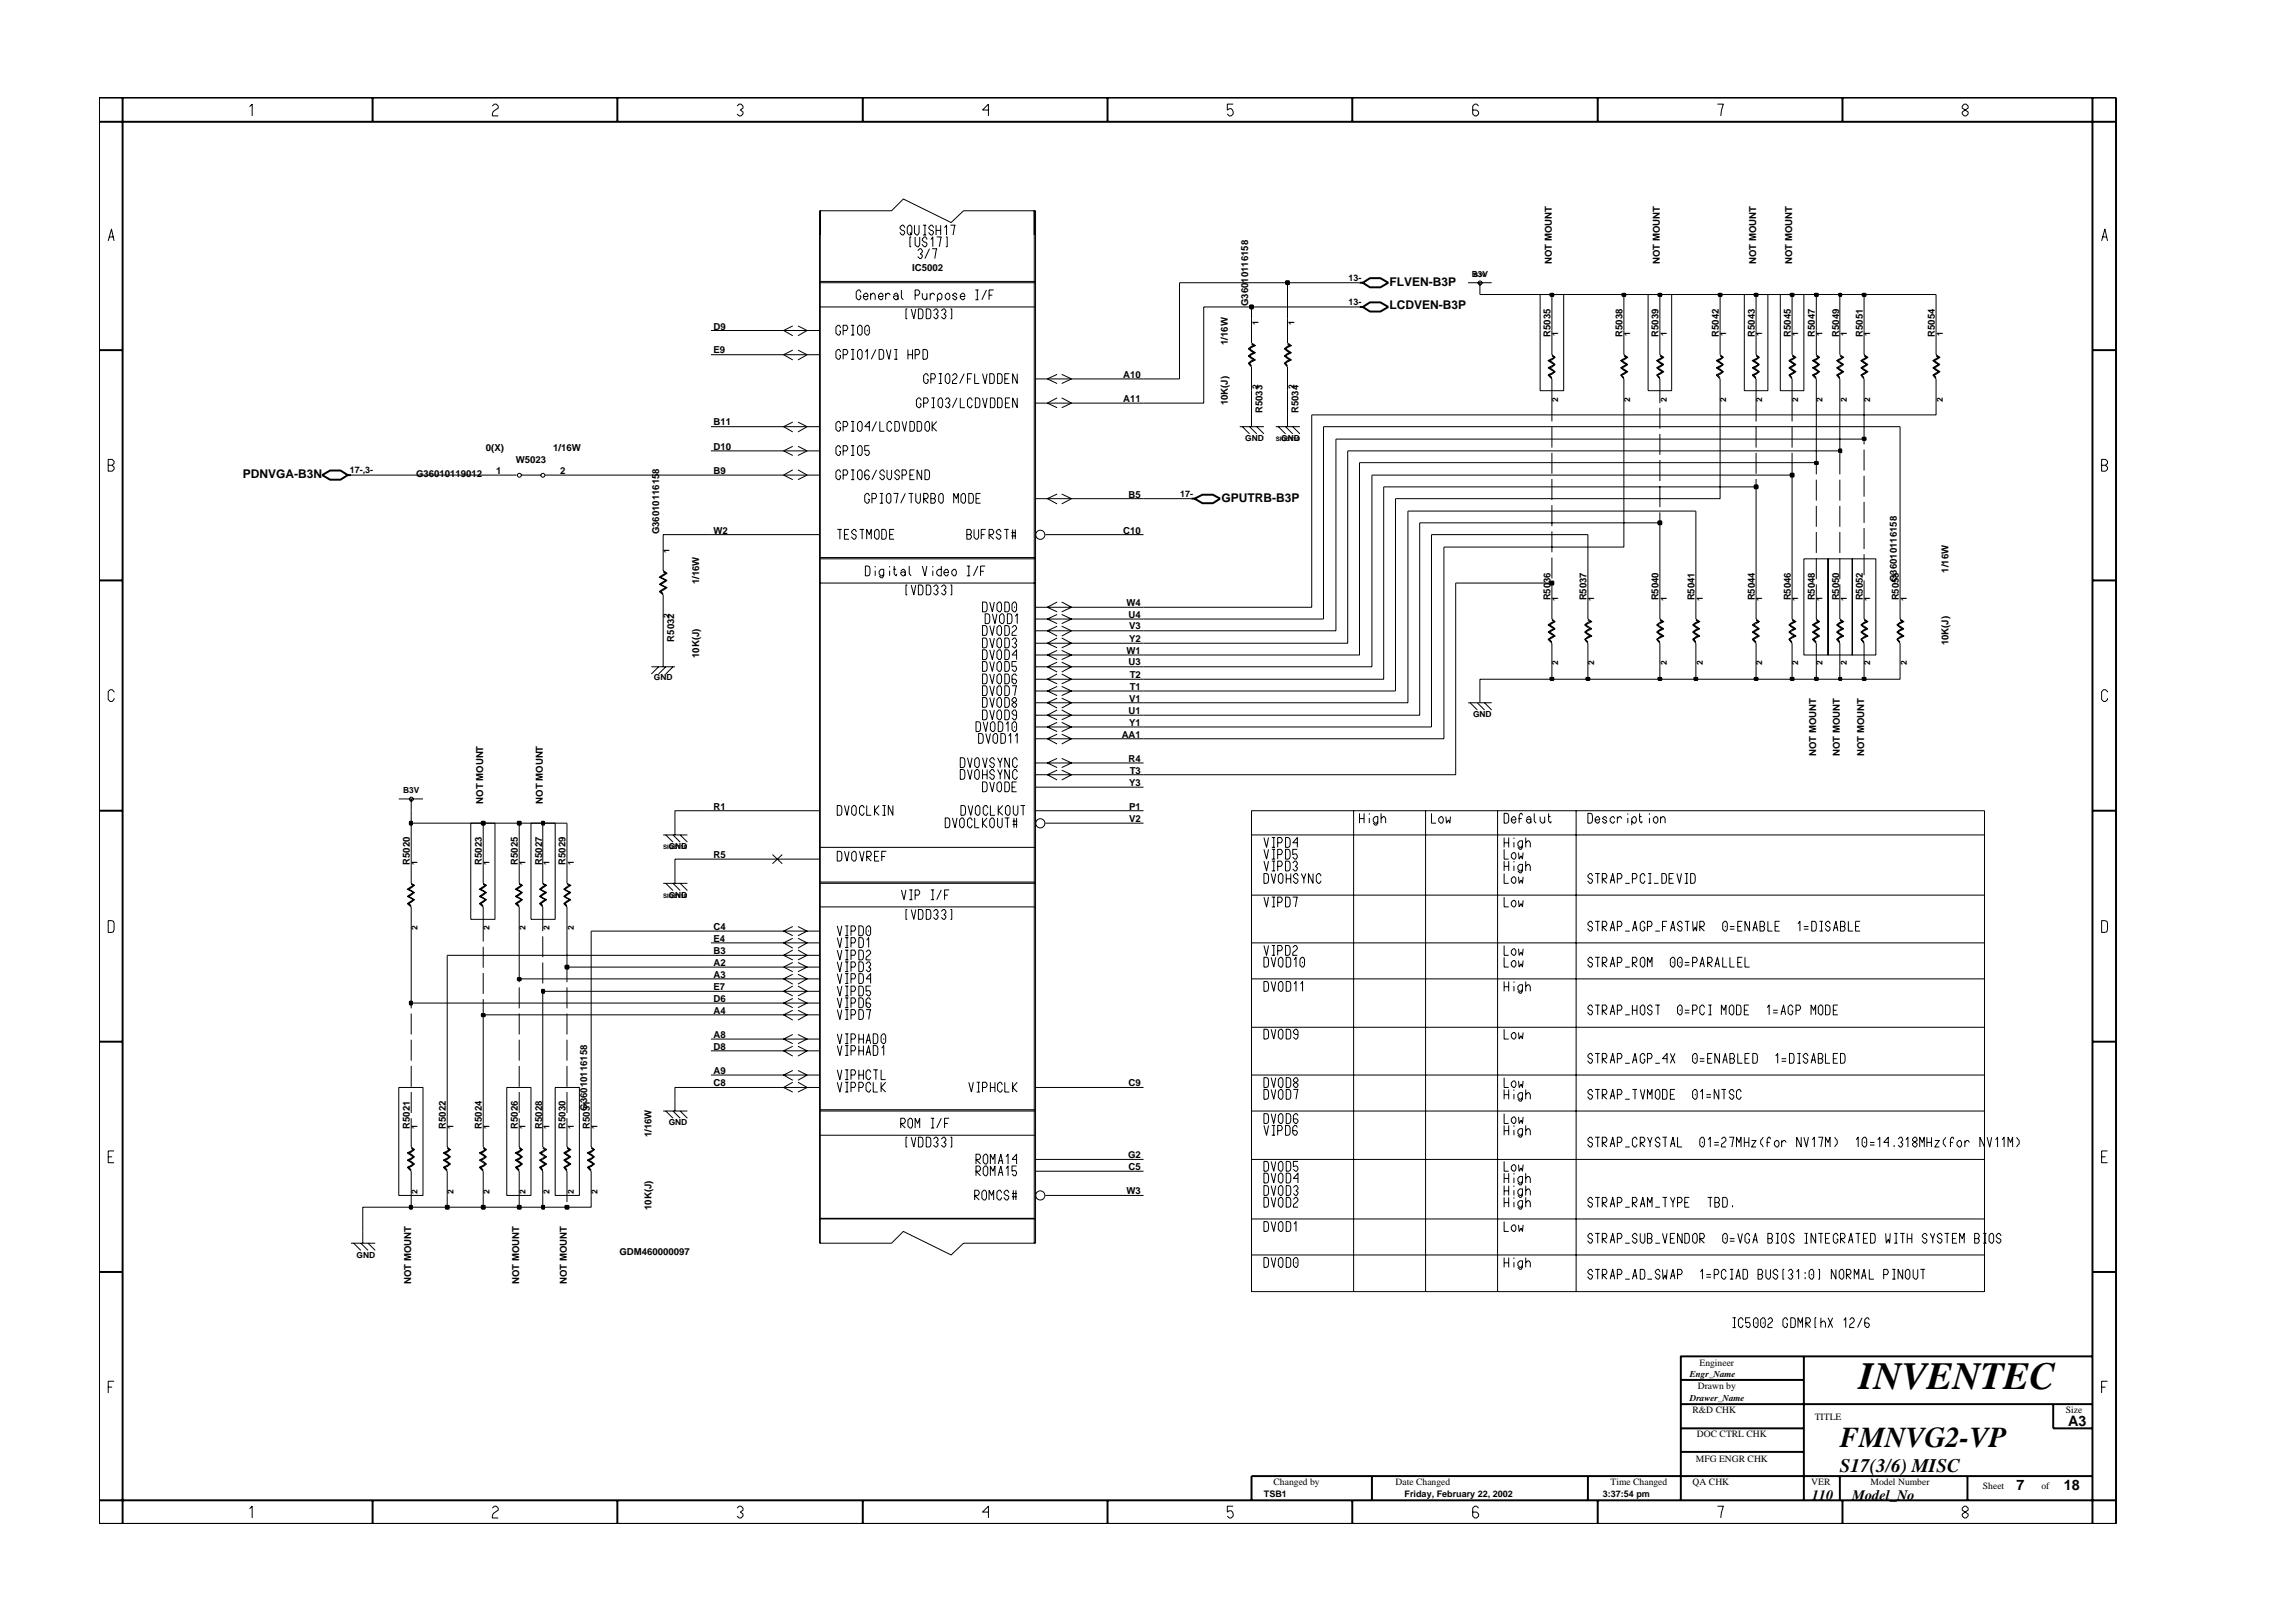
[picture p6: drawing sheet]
<svg xmlns="http://www.w3.org/2000/svg" width="297mm" height="210mm" viewBox="0 0 297 210" stroke-linecap="round" stroke-linejoin="round" font-family="sans-serif">
<defs><g id="words">
<text font-size="5" x="240.5" y="179.7">INVENTEC</text>
<text font-size="3.7" x="238" y="187.3">FMNVG2-VP</text>
<text font-size="2.5" x="238" y="190.4">S17(3/6) MISC</text>
<g font-size="1.9">
<text x="267.6" y="184.6">A3</text>
<text x="234.4" y="194.1">110</text>
<text x="239.6" y="194.1">Model_No</text>
<text x="260.9" y="192.9">7</text>
<text x="267" y="192.9">18</text>
</g>
<g font-size="1.6">
<text x="179.8" y="37">FLVEN-B3P</text>
<text x="179.8" y="40">LCDVEN-B3P</text>
<text x="31.4" y="61.8">PDNVGA-B3N</text>
<text x="158" y="64.9">GPUTRB-B3P</text>
</g>
<g font-size="1.2">
<text x="118" y="35.1">IC5002</text>
<text x="200.8" y="34.2" transform="rotate(-90 200.8 34.2)">NOT MOUNT</text>
<text x="214.7" y="34.2" transform="rotate(-90 214.7 34.2)">NOT MOUNT</text>
<text x="227.2" y="34.2" transform="rotate(-90 227.2 34.2)">NOT MOUNT</text>
<text x="231.8" y="34.2" transform="rotate(-90 231.8 34.2)">NOT MOUNT</text>
<text x="161.5" y="39.6" transform="rotate(-90 161.5 39.6)">G36010116158</text>
<text x="174.5" y="39.5">13-</text>
<text x="174.5" y="36.4">13-</text>
<text x="92.3" y="42.7">D9</text>
<text x="92.3" y="45.7">E9</text>
<text x="158.9" y="44.7" transform="rotate(-90 158.9 44.7)">1/16W</text>
<text x="200.6" y="43.6" transform="rotate(-90 200.6 43.6)">R5035</text>
<text x="209.9" y="43.6" transform="rotate(-90 209.9 43.6)">R5038</text>
<text x="214.6" y="43.6" transform="rotate(-90 214.6 43.6)">R5039</text>
<text x="222.4" y="43.6" transform="rotate(-90 222.4 43.6)">R5042</text>
<text x="227" y="43.6" transform="rotate(-90 227 43.6)">R5043</text>
<text x="231.7" y="43.6" transform="rotate(-90 231.7 43.6)">R5045</text>
<text x="234.8" y="43.6" transform="rotate(-90 234.8 43.6)">R5047</text>
<text x="237.9" y="43.6" transform="rotate(-90 237.9 43.6)">R5049</text>
<text x="241" y="43.6" transform="rotate(-90 241 43.6)">R5051</text>
<text x="250.3" y="43.6" transform="rotate(-90 250.3 43.6)">R5054</text>
<text x="145.3" y="48.9">A10</text>
<text x="145.3" y="52">A11</text>
<text x="158.9" y="52.5" transform="rotate(-90 158.9 52.5)">10K(J)</text>
<text x="163.4" y="53.5" transform="rotate(-90 163.4 53.5)">R5033</text>
<text x="168" y="53.5" transform="rotate(-90 168 53.5)">R5034</text>
<text x="62.9" y="58.3">0(X)</text>
<text x="66.7" y="59.9">W5023</text>
<text x="71.6" y="58.3">1/16W</text>
<text x="92.3" y="58.2">D10</text>
<text x="92.3" y="55">B11</text>
<text x="45.2" y="61.2">17-,3-</text>
<text x="53.8" y="61.7">G36010119012</text>
<text x="64.2" y="61.4">1</text>
<text x="72.5" y="61.4">2</text>
<text x="92.3" y="61.3">B9</text>
<text x="146" y="64.4">B5</text>
<text x="152.7" y="64.4">17-</text>
<text x="85.3" y="69.2" transform="rotate(-90 85.3 69.2)">G36010116158</text>
<text x="92.3" y="69.1">W2</text>
<text x="145.3" y="69.1">C10</text>
<text x="90.5" y="75.6" transform="rotate(-90 90.5 75.6)">1/16W</text>
<text x="200.6" y="77.7" transform="rotate(-90 200.6 77.7)">R5036</text>
<text x="205.3" y="77.7" transform="rotate(-90 205.3 77.7)">R5037</text>
<text x="214.6" y="77.7" transform="rotate(-90 214.6 77.7)">R5040</text>
<text x="219.2" y="77.7" transform="rotate(-90 219.2 77.7)">R5041</text>
<text x="227" y="77.7" transform="rotate(-90 227 77.7)">R5044</text>
<text x="231.7" y="77.7" transform="rotate(-90 231.7 77.7)">R5046</text>
<text x="234.8" y="77.7" transform="rotate(-90 234.8 77.7)">R5048</text>
<text x="237.9" y="77.7" transform="rotate(-90 237.9 77.7)">R5050</text>
<text x="241" y="77.7" transform="rotate(-90 241 77.7)">R5052</text>
<text x="245.4" y="75.3" transform="rotate(-90 245.4 75.3)">G36010116158</text>
<text x="245.6" y="77.7" transform="rotate(-90 245.6 77.7)">R5053</text>
<text x="252.1" y="74.1" transform="rotate(-90 252.1 74.1)">1/16W</text>
<text x="87.2" y="83" transform="rotate(-90 87.2 83)">R5032</text>
<text x="145.7" y="78.4">W4</text>
<text x="146" y="79.9">U4</text>
<text x="146.1" y="83.1">Y2</text>
<text x="146.1" y="81.5">V3</text>
<text x="252.1" y="83.5" transform="rotate(-90 252.1 83.5)">10K(J)</text>
<text x="90.5" y="85.1" transform="rotate(-90 90.5 85.1)">10K(J)</text>
<text x="145.7" y="84.6">W1</text>
<text x="146" y="86.1">U3</text>
<text x="146.2" y="89.3">T1</text>
<text x="146.2" y="87.7">T2</text>
<text x="145.1" y="95.5">AA1</text>
<text x="146" y="92.4">U1</text>
<text x="146.1" y="90.9">V1</text>
<text x="146.1" y="93.9">Y1</text>
<text x="146" y="98.6">R4</text>
<text x="146.1" y="101.7">Y3</text>
<text x="146.2" y="100.2">T3</text>
<text x="235" y="97.8" transform="rotate(-90 235 97.8)">NOT MOUNT</text>
<text x="238" y="97.8" transform="rotate(-90 238 97.8)">NOT MOUNT</text>
<text x="241.2" y="97.8" transform="rotate(-90 241.2 97.8)">NOT MOUNT</text>
<text x="62.5" y="104" transform="rotate(-90 62.5 104)">NOT MOUNT</text>
<text x="70.2" y="104" transform="rotate(-90 70.2 104)">NOT MOUNT</text>
<text x="92.3" y="104.8">R1</text>
<text x="146.1" y="106.4">V2</text>
<text x="146.1" y="104.8">P1</text>
<text x="53" y="111.9" transform="rotate(-90 53 111.9)">R5020</text>
<text x="62.3" y="111.9" transform="rotate(-90 62.3 111.9)">R5023</text>
<text x="67" y="111.9" transform="rotate(-90 67 111.9)">R5025</text>
<text x="70.1" y="111.9" transform="rotate(-90 70.1 111.9)">R5027</text>
<text x="73.2" y="111.9" transform="rotate(-90 73.2 111.9)">R5029</text>
<text x="92.3" y="111">R5</text>
<text x="92.3" y="125">A2</text>
<text x="92.3" y="121.9">E4</text>
<text x="92.3" y="120.3">C4</text>
<text x="92.3" y="123.5">B3</text>
<text x="92.3" y="128.1">E7</text>
<text x="92.3" y="129.6">D6</text>
<text x="92.3" y="126.6">A3</text>
<text x="92.3" y="131.2">A4</text>
<text x="92.3" y="135.9">D8</text>
<text x="92.3" y="134.3">A8</text>
<text x="76" y="143.7" transform="rotate(-90 76 143.7)">G36010116158</text>
<text x="92.3" y="140.6">C8</text>
<text x="92.3" y="139">A9</text>
<text x="146" y="140.6">C9</text>
<text x="53" y="146.1" transform="rotate(-90 53 146.1)">R5021</text>
<text x="57.7" y="146.1" transform="rotate(-90 57.7 146.1)">R5022</text>
<text x="62.3" y="146.1" transform="rotate(-90 62.3 146.1)">R5024</text>
<text x="67" y="146.1" transform="rotate(-90 67 146.1)">R5026</text>
<text x="70.1" y="146.1" transform="rotate(-90 70.1 146.1)">R5028</text>
<text x="73.2" y="146.1" transform="rotate(-90 73.2 146.1)">R5030</text>
<text x="76.3" y="146.1" transform="rotate(-90 76.3 146.1)">R5031</text>
<text x="84.3" y="147.2" transform="rotate(-90 84.3 147.2)">1/16W</text>
<text x="145.9" y="149.9">G2</text>
<text x="145.7" y="154.5">W3</text>
<text x="146" y="151.4">C5</text>
<text x="84.3" y="156.6" transform="rotate(-90 84.3 156.6)">10K(J)</text>
<text x="53.2" y="166.2" transform="rotate(-90 53.2 166.2)">NOT MOUNT</text>
<text x="67.2" y="166.2" transform="rotate(-90 67.2 166.2)">NOT MOUNT</text>
<text x="73.3" y="166.2" transform="rotate(-90 73.3 166.2)">NOT MOUNT</text>
<text x="80.1" y="162.4">GDM460000097</text>
<text x="218.6" y="178.2">Engr_Name</text>
<text x="219.6" y="179.8">Drawn by</text>
<text x="219.9" y="176.7">Engineer</text>
<text x="218.6" y="181.3">Drawer_Name</text>
<text x="219" y="182.9">R&amp;D CHK</text>
<text x="234.8" y="183.8">TITLE</text>
<text x="267.3" y="182.9">Size</text>
<text x="219.4" y="189.2">MFG ENGR CHK</text>
<text x="219.5" y="186">DOC CTRL CHK</text>
<text x="163.5" y="193.7">TSB1</text>
<text x="164.8" y="192.2">Changed by</text>
<text x="180.6" y="192.2">Date Changed</text>
<text x="181.7" y="193.7">Friday, February 22, 2002</text>
<text x="207.4" y="193.7">3:37:54 pm</text>
<text x="208.4" y="192.2">Time Changed</text>
<text x="219" y="192.2">QA CHK</text>
<text x="234.3" y="192.2">VER</text>
<text x="242" y="192.2">Model Number</text>
<text x="256.5" y="192.7">Sheet</text>
<text x="264.1" y="192.7">of</text>
</g>
<g font-size="1.1">
<text x="190.4" y="35.8">B3V</text>
<text x="162.8" y="42" transform="rotate(-90 162.8 42)">1</text>
<text x="167.5" y="42" transform="rotate(-90 167.5 42)">1</text>
<text x="201.6" y="43.5" transform="rotate(-90 201.6 43.5)">1</text>
<text x="210.9" y="43.5" transform="rotate(-90 210.9 43.5)">1</text>
<text x="215.6" y="43.5" transform="rotate(-90 215.6 43.5)">1</text>
<text x="223.3" y="43.5" transform="rotate(-90 223.3 43.5)">1</text>
<text x="228" y="43.5" transform="rotate(-90 228 43.5)">1</text>
<text x="232.6" y="43.5" transform="rotate(-90 232.6 43.5)">1</text>
<text x="235.8" y="43.5" transform="rotate(-90 235.8 43.5)">1</text>
<text x="238.9" y="43.5" transform="rotate(-90 238.9 43.5)">1</text>
<text x="242" y="43.5" transform="rotate(-90 242 43.5)">1</text>
<text x="251.4" y="43.5" transform="rotate(-90 251.4 43.5)">1</text>
<text x="162.8" y="50.4" transform="rotate(-90 162.8 50.4)">2</text>
<text x="167.5" y="50.4" transform="rotate(-90 167.5 50.4)">2</text>
<text x="201.6" y="52" transform="rotate(-90 201.6 52)">2</text>
<text x="210.9" y="52" transform="rotate(-90 210.9 52)">2</text>
<text x="215.6" y="52" transform="rotate(-90 215.6 52)">2</text>
<text x="223.3" y="52" transform="rotate(-90 223.3 52)">2</text>
<text x="228" y="52" transform="rotate(-90 228 52)">2</text>
<text x="232.6" y="52" transform="rotate(-90 232.6 52)">2</text>
<text x="235.8" y="52" transform="rotate(-90 235.8 52)">2</text>
<text x="238.9" y="52" transform="rotate(-90 238.9 52)">2</text>
<text x="242" y="52" transform="rotate(-90 242 52)">2</text>
<text x="251.4" y="52" transform="rotate(-90 251.4 52)">2</text>
<text x="161.1" y="57.1">GND</text>
<text x="165.8" y="57.1">GND</text>
<text x="86.6" y="71.6" transform="rotate(-90 86.6 71.6)">1</text>
<text x="201.6" y="77.8" transform="rotate(-90 201.6 77.8)">1</text>
<text x="206.2" y="77.8" transform="rotate(-90 206.2 77.8)">1</text>
<text x="215.6" y="77.8" transform="rotate(-90 215.6 77.8)">1</text>
<text x="220.3" y="77.8" transform="rotate(-90 220.3 77.8)">1</text>
<text x="228" y="77.8" transform="rotate(-90 228 77.8)">1</text>
<text x="232.6" y="77.8" transform="rotate(-90 232.6 77.8)">1</text>
<text x="235.8" y="77.8" transform="rotate(-90 235.8 77.8)">1</text>
<text x="238.9" y="77.8" transform="rotate(-90 238.9 77.8)">1</text>
<text x="242" y="77.8" transform="rotate(-90 242 77.8)">1</text>
<text x="246.7" y="77.8" transform="rotate(-90 246.7 77.8)">1</text>
<text x="86.6" y="79.9" transform="rotate(-90 86.6 79.9)">2</text>
<text x="84.6" y="88">GND</text>
<text x="201.6" y="86.1" transform="rotate(-90 201.6 86.1)">2</text>
<text x="206.2" y="86.1" transform="rotate(-90 206.2 86.1)">2</text>
<text x="215.6" y="86.1" transform="rotate(-90 215.6 86.1)">2</text>
<text x="220.3" y="86.1" transform="rotate(-90 220.3 86.1)">2</text>
<text x="228" y="86.1" transform="rotate(-90 228 86.1)">2</text>
<text x="232.6" y="86.1" transform="rotate(-90 232.6 86.1)">2</text>
<text x="235.8" y="86.1" transform="rotate(-90 235.8 86.1)">2</text>
<text x="238.9" y="86.1" transform="rotate(-90 238.9 86.1)">2</text>
<text x="242" y="86.1" transform="rotate(-90 242 86.1)">2</text>
<text x="246.7" y="86.1" transform="rotate(-90 246.7 86.1)">2</text>
<text x="190.6" y="92.8">GND</text>
<text x="52.1" y="102.6">B3V</text>
<text x="54" y="112" transform="rotate(-90 54 112)">1</text>
<text x="63.3" y="112" transform="rotate(-90 63.3 112)">1</text>
<text x="68" y="112" transform="rotate(-90 68 112)">1</text>
<text x="71.1" y="112" transform="rotate(-90 71.1 112)">1</text>
<text x="74.2" y="112" transform="rotate(-90 74.2 112)">1</text>
<text x="87.4" y="109.9">ND</text>
<text x="87.4" y="116.2">ND</text>
<text x="54" y="120.3" transform="rotate(-90 54 120.3)">2</text>
<text x="63.3" y="120.3" transform="rotate(-90 63.3 120.3)">2</text>
<text x="68" y="120.3" transform="rotate(-90 68 120.3)">2</text>
<text x="71.1" y="120.3" transform="rotate(-90 71.1 120.3)">2</text>
<text x="74.2" y="120.3" transform="rotate(-90 74.2 120.3)">2</text>
<text x="54" y="146.1" transform="rotate(-90 54 146.1)">1</text>
<text x="58.7" y="146.1" transform="rotate(-90 58.7 146.1)">1</text>
<text x="63.3" y="146.1" transform="rotate(-90 63.3 146.1)">1</text>
<text x="68" y="146.1" transform="rotate(-90 68 146.1)">1</text>
<text x="71.1" y="146.1" transform="rotate(-90 71.1 146.1)">1</text>
<text x="74.2" y="146.1" transform="rotate(-90 74.2 146.1)">1</text>
<text x="77.3" y="146.1" transform="rotate(-90 77.3 146.1)">1</text>
<text x="86.5" y="145.6">GND</text>
<text x="54" y="154.5" transform="rotate(-90 54 154.5)">2</text>
<text x="58.7" y="154.5" transform="rotate(-90 58.7 154.5)">2</text>
<text x="63.3" y="154.5" transform="rotate(-90 63.3 154.5)">2</text>
<text x="68" y="154.5" transform="rotate(-90 68 154.5)">2</text>
<text x="71.1" y="154.5" transform="rotate(-90 71.1 154.5)">2</text>
<text x="74.2" y="154.5" transform="rotate(-90 74.2 154.5)">2</text>
<text x="77.3" y="154.5" transform="rotate(-90 77.3 154.5)">2</text>
<text x="46.1" y="162.7">GND</text>
</g>
<g font-size=".8">
<text x="165" y="57.1">SIG3110</text>
<text x="85.8" y="109.9">SIG3110</text>
<text x="85.8" y="116.2">SIG3110</text>
</g>
</g></defs>
<g fill="none" stroke="#000" stroke-width=".13">
<path d="M106 27.3h9.3l1.6-1.5 6.1 3 1.7-1.5h9.3v133.6h-9.3l-1.7 1.5-6.1-3-1.6 1.5h-9.3zM106 36.6h28M106 36.4h28M106 39.7h28M106.1 27.3v133.6M111.4 37.9l-.2-.4h-.2l-.2 .3v.7l.2 .3h.2l.2-.3v-.2h-.2M111.7 38.4h.6l-.2-.5h-.1l-.3 .3v.3l.3 .3h.1l.2-.3M112.6 38.2l.3-.3h.2l.1 .3v.6M112.6 37.9v.9M113.7 38.4h.5l-.1-.5h-.2l-.2 .3v.3l.2 .3h.2l.1-.3M114.6 38.2l.2-.3h.2l.2 .3M114.6 37.9v.9"/>
<path d="M115.6 38.2l.3-.3h.1l.2 .3v.6M116.2 38.4l-.2-.1-.4 .1v.1l.3 .3h.1l.2-.3M116.6 37.5v1l.3 .3M117 29.5l-.1-.4h-.2l-.3 .3v.2l.3 .2h.2l.1 .2-.1 .4h-.2l-.3-.3M117.4 40h-.2v1.2h.2M117.6 29.1h.2l.2 .3v.8l-.2 .2h-.2l-.2-.2v-.8zM117.7 30.1l.3 .3M117.9 30.7h-.2v1.2h.2M117.9 40l.3 1.2 .3-1.2M118.3 29.1v1.1l.3 .2h.1l.2-.2v-1.1M118.4 30.7v1l.2 .2h.2l.2-.2v-1M118.4 38.2h.4l.2-.3-.2-.4h-.4v1.3"/>
<path d="M118.7 32.4l.3-.2h.2l.1 .2v.2l-.2 .3 .2 .1-.1 .5h-.2l-.3-.3M118.8 40l.5 .1 .1 .2v.6l-.1 .3h-.1h-.4zM119.3 37.9v.6l.3 .3h.1l.2-.3M119.4 29.1h.4M119.4 30.4h.4M119.7 29.1v1.3M119.8 40l.5 .1 .1 .2v.6l-.1 .3h-.1h-.4zM119.9 31l-.2-.3h-.1l-.3 .2v.2l.3 .2h.1l.2 .2-.2 .4h-.1l-.3-.3M119.9 37.9v.9M120.3 32.2l-.6 1.3M120.3 38.2l.3-.3h.2l.1 .3M120.3 37.9v.9"/>
<path d="M120.4 31l.3-.3v1.2M120.6 32.2h.6l-.3 1.3M120.8 29.5l-.2-.4h-.2l-.2 .3v.2l.2 .2h.2l.2 .2-.2 .4h-.2l-.2-.3M121.1 29.1v1.3M121.1 29.8h.6M121.2 30.7h.6l-.3 1.2M121.3 38.5l.2 .3h.2l.2-.3v-.3l-.2-.3h-.2l-.2 .3v.8M121.7 29.1v1.3M122.2 29.5l.3-.4v1.3M122.4 30.7h.1v1.2h-.1M122.5 37.9h.2l.2 .3v.3l-.2 .3h-.2l-.2-.3v-.3zM123 40h.1v1.2h-.1"/>
<path d="M123 29.1h.6l-.3 1.3M123.8 38.2l-.2-.3h-.1l-.3 .3 .6 .3-.2 .3h-.1l-.3-.3M124.2 38.4h.6l-.1-.5h-.2l-.3 .3v.3l.3 .3h.2l.1-.3M126.2 37.5h.4M126.2 38.8h.4M126.4 37.5v1.3M127.6 37.5l-.6 1.3M128 38.2h.4M128.6 37.5h-.6v1.3M133.8 27.3v133.6M189.9 36.6h3.1M191.5 36.6v1.5"/>
<path d="M92 42.8h14M92 45.9h14M92 55.2h14M92 58.3h14M102.6 57.8l-1.2 .5 1.2 .6M102.6 54.6l-1.2 .6 1.2 .7M102.6 45.3l-1.2 .6 1.2 .7M102.6 42.2l-1.2 .6 1.2 .6M103.2 57.8l1.2 .5-1.2 .6M103.2 54.6l1.2 .6-1.2 .7M103.2 45.3l1.2 .6-1.2 .7M103.2 42.2l1.2 .6-1.2 .6"/>
<path d="M108.7 42.4l-.1-.3h-.2l-.3 .2v.8l.3 .3h.2l.1-.3v-.2h-.1M108.7 45.6l-.1-.4h-.2l-.3 .3v.7l.3 .3h.2l.1-.3v-.2h-.1M108.7 58l-.1-.3h-.2l-.3 .2v.8l.3 .2h.2l.1-.2v-.3h-.1M108.7 54.9l-.1-.4h-.2l-.3 .3v.8l.3 .2h.2l.1-.2v-.3h-.1M109.1 42.8h.4l.2-.3-.2-.4h-.4v1.3M109.1 45.9h.4l.2-.3-.2-.4h-.4v1.3M109.1 58.3h.4l.2-.2-.2-.4h-.4v1.2M109.1 55.2h.4l.2-.2-.2-.5h-.4v1.3M110.1 42.1h.4M110.1 43.4h.4M110.1 45.2h.4M110.1 46.5h.4"/>
<path d="M110.1 57.7h.4M110.1 58.9h.4M110.1 54.5h.4M110.1 55.8h.4M110.3 42.1v1.3M110.3 45.2v1.3M110.3 54.5v1.3M110.3 57.7v1.2M110.9 42.3l.3-.2h.2l.1 .2v.8l-.1 .3h-.2l-.3-.3zM110.9 45.5l.3-.3h.2l.1 .3v.7l-.1 .3h-.2l-.3-.3zM110.9 57.9l.3-.2h.2l.1 .2v.8l-.1 .2h-.2l-.3-.2zM110.9 54.8l.3-.3h.2l.1 .3v.8l-.1 .2h-.2l-.3-.2z"/>
<path d="M111.9 42.3l.2-.2h.2l.2 .2v.8l-.2 .3h-.2l-.2-.3zM112 45.6l.2-.4v1.3M112.2 42.7v.2M112.5 57.7h-.6v.6h.4l.2 .2-.2 .4h-.2l-.2-.2M112.5 55.2h-.6l.6-.7v1.3M113.3 45.2l-.6 1.3M113.4 54.5l-.6 1.3M113.7 45.2l.5 .1 .1 .3v.6l-.1 .2-.1 .1h-.4zM113.8 54.5v1.3h.6M114.7 45.2l.3 1.3 .3-1.3M115.3 54.9l-.1-.4h-.2l-.2 .3v.8l.2 .2h.2l.1-.3M115.7 45.2h.4"/>
<path d="M115.7 46.5h.4M115.8 54.5l.5 .1 .1 .3v.6l-.1 .2-.2 .1h-.3zM115.9 45.2v1.3M116.7 54.5l.3 1.3 .3-1.3M117.5 45.9h.6M117.5 45.2v1.3M117.7 54.5l.5 .1 .1 .3v.6l-.1 .2-.1 .1h-.4zM118.1 45.2v1.3M118.4 45.9h.4l.2-.3-.2-.4h-.4v1.3M118.6 54.5l.6 .1v.3v.6v.2l-.2 .1h-.4zM119.2 51.8l-.2-.3h-.2l-.2 .2v.8l.2 .3h.2l.2-.3v-.2h-.2M119.4 45.2l.5 .1 .1 .3v.6l-.1 .2-.2 .1h-.3z"/>
<path d="M119.5 52.2h.4l.2-.3-.2-.4h-.4v1.3M119.7 54.8l.2-.3h.2l.2 .3v.8l-.2 .2h-.2l-.2-.2zM120.1 48.7l-.2-.3h-.2l-.2 .2v.8l.2 .2h.2l.2-.2v-.3h-.2M120.4 49h.4l.2-.2-.2-.4h-.4v1.2M120.5 51.5h.4M120.5 52.8h.4M120.6 54.5v1.3M120.8 40.2l.2-.2h.2l.2 .2v.2l-.3 .3 .3 .1-.2 .4h-.2l-.2-.2M120.8 51.5v1.3M121.2 54.5l-.6 .7 .6 .6M121.4 51.7l.2-.2h.2l.1 .2v.8l-.1 .3h-.2l-.2-.3zM121.4 48.4h.5"/>
<path d="M121.4 49.6h.5M121.7 48.4v1.2M121.8 40.2l.2-.2h.2l.2 .2v.2l-.3 .3 .3 .1-.2 .4h-.2l-.2-.2M122.3 51.7l.2-.2h.2l.2 .2v.2l-.3 .3 .3 .1-.2 .5h-.2l-.2-.3M122.5 48.4h.2l.2 .2v.8l-.2 .2h-.2l-.2-.2v-.8zM123.2 48.6l.3-.2h.1l.2 .2v.2l-.6 .6v.2h.6M123.8 51.5l-.6 1.3M124.2 51.5v1.3h.6M124.7 48.4l-.6 1.2M125.2 49h.4M125.8 51.8l-.2-.3h-.2l-.2 .2v.8l.2 .3h.2l.2-.4M125.8 48.4h-.6v1.2"/>
<path d="M126.1 48.4v1.2h.6M126.2 51.5l.5 .1 .1 .2v.6l-.1 .3-.2 .1h-.3zM127.1 48.4l.4 1.2 .2-1.2M127.1 51.5l.4 1.3 .2-1.3M128 48.4h.6v.3v.6v.2l-.2 .1h-.4zM128.1 51.5l.5 .1 .1 .2v.6l-.1 .3-.1 .1h-.4zM129.1 48.4h.5l.1 .3v.6l-.1 .2-.2 .1h-.3zM129.1 51.5l.5 .1 .1 .2v.6l-.1 .3-.2 .1h-.3zM130 49h.4M130.1 52.2h.4M130.6 48.4h-.6v1.2h.6M130.7 51.5h-.6v1.3h.6"/>
<path d="M131.6 48.4v1.2l-.6-1.2v1.2M131.6 51.5v1.3l-.6-1.3v1.3M134 49h13.9M134 52.2h13.9M136.8 51.5l-1.3 .7 1.3 .6M136.8 48.4l-1.3 .6 1.3 .6M137.4 51.5l1.2 .7-1.2 .6M137.4 48.4l1.2 .6-1.2 .6M160.4 55.2h3.1M160.7 55.2l1 .9M161.7 55.2l.9 .9M161.9 41.2v3.2l.5 .3-.7 .4 .7 .5-.7 .5 .7 .5-.7 .4 .2 .3"/>
<path d="M161.9 44.5l.3 .2-.3 .1-.4 .3 .7 .5-.3 .1-.4 .4 .7 .5-.3 .1-.4 .3 .4 .5v3.1M161.9 53.7v1.5M162.6 55.2l.9 .9M165 55.2h3.2M165.4 55.2l.9 .9M166.3 55.2l.9 .9M166.6 41.2v3.2l.5 .3-.8 .4 .8 .5-.8 .5 .8 .5-.8 .4 .3 .3M166.6 44.5l.3 .2-.3 .1-.5 .3 .8 .5-.3 .1-.5 .4 .8 .5-.3 .1-.5 .3 .5 .5v3.1M166.6 53.7v1.5M167.2 55.2l1 .9M200.8 42.8v3.1l.4 .3-.4 .4-.4 .1 .8 .5-.4 .3-.4 .1 .8 .5-.4 .3-.4 .1 .4 .4M200.8 46.1l.3 .1-.8 .5 .8 .5-.8 .4 .8 .5-.8 .4 .5 .5v3.2"/>
<path d="M210.1 42.8v3.1l.5 .3-.5 .4-.4 .1 .9 .5-.5 .3-.4 .1 .9 .5-.5 .3-.4 .1 .4 .4M210.1 46.1l.3 .1-.7 .5 .7 .5-.7 .4 .7 .5-.7 .4 .4 .5v3.2M214.7 42.8v3.1l.6 .3-.6 .4-.3 .1 .9 .5-.6 .3-.3 .1 .9 .5-.6 .3-.3 .1 .3 .4M214.7 46.1l.4 .1-.8 .5 .8 .5-.8 .4 .8 .5-.8 .4 .4 .5v3.2M222.5 42.8v3.1l.5 .3-.5 .4-.3 .1 .8 .5-.5 .3-.3 .1 .8 .5-.5 .3-.3 .1 .3 .4M222.5 46.1l.4 .1-.9 .5 .9 .5-.9 .4 .9 .5-.9 .4 .5 .5v3.2M227.2 42.8v3.1l.4 .3-.4 .4-.3 .1 .7 .5-.4 .3-.3 .1 .7 .5-.4 .3-.3 .1 .3 .4M227.2 46.1l.3 .1-.8 .5 .8 .5-.8 .4 .8 .5-.8 .4 .5 .5v3.2M231.8 42.8v3.1l.6 .3-.6 .4-.3 .1 .9 .5-.6 .3-.3 .1 .9 .5-.6 .3-.3 .1 .3 .4M231.8 46.1l.4 .1-.8 .5 .8 .5-.8 .4 .8 .5-.8 .4 .4 .5v3.2M235 42.8v3.1l.4 .3-.4 .4-.4 .1 .8 .5-.4 .3-.4 .1 .8 .5-.4 .3-.4 .1 .4 .4M235 46.1l.2 .1-.7 .5 .7 .5-.7 .4 .7 .5-.7 .4 .5 .5v3.2"/>
<path d="M238 42.8v3.1l.5 .3-.7 .5 .7 .5-.7 .4 .7 .5-.7 .4 .2 .4M238 46.1l.4 .1-.8 .5 .8 .5-.8 .4 .8 .5-.8 .4 .4 .5v3.2M241.2 42.8v3.1l.5 .3-.5 .4-.4 .1 .9 .5-.5 .3-.4 .1 .9 .5-.5 .3-.4 .1 .4 .4M241.2 46.1l.3 .1-.8 .5 .8 .5-.8 .4 .8 .5-.8 .4 .5 .5v3.2M250.5 42.8v3.1l.5 .3-.8 .5 .8 .5-.8 .4 .8 .5-.8 .4 .3 .4M250.5 46.1l.3 .1-.8 .5 .8 .5-.8 .4 .8 .5-.8 .4 .5 .5v3.2M64 61.5h2.8M67.4 61.5h2.6M70.6 61.5h2.7M85.8 70.8v3l.5 .4-.8 .5 .8 .4-.8 .5 .8 .4-.8 .6 .3 .2M85.8 74l.3 .2-.8 .5 .8 .4-.8 .5 .8 .4-.8 .6 .5 .4v3.1M92 61.5h14"/>
<path d="M92 69.2h14M102.6 60.8l-1.2 .7 1.2 .6M103.2 60.8l1.2 .7-1.2 .6M106 75.5h28M106 72.2h28M106 72.3h28M108.3 68.5h.6M108.7 68.5v1.3M108.7 61.1l-.1-.3h-.2l-.3 .3v.7l.3 .3h.2l.1-.3v-.2h-.1M109.1 61.5h.4l.2-.3-.2-.4h-.4v1.3M109.2 69.2h.5M109.8 68.5h-.6v1.3h.6"/>
<path d="M110.1 60.8h.4M110.1 62.1h.4M110.3 60.8v1.3M110.8 68.8l-.2-.3h-.2l-.2 .3v.1l.2 .3h.2l.2 .2-.2 .4h-.2l-.2-.4M110.9 61.1l.3-.3h.2l.1 .3v.7l-.1 .3h-.2l-.3-.3zM111.2 68.5h.6M111.5 68.5v1.3M112 73.3h.5l.1 .3v.6l-.1 .2-.2 .1h-.3zM112.1 69.8v-1.3l.4 .7 .2-.7v1.3M112.5 61.1l-.2-.3h-.2l-.2 .3v.7l.2 .3h.2l.2-.4-.2-.2h-.4M112.5 64.2l-.2-.3h-.2l-.2 .2v.8l.2 .2h.2l.2-.2v-.3h-.2M112.8 64.5h.4l.2-.2-.2-.4h-.4v1.2"/>
<path d="M113.1 68.8l.3-.3h.2l.1 .3v.7l-.1 .3h-.2l-.3-.3zM113.2 73.3v.1M113.2 73.8v.7M113.4 60.8l-.6 1.3M113.8 63.9h.4M113.8 65.1h.4M114.1 68.5l.5 .1 .1 .2v.6l-.1 .3-.2 .1h-.3zM114.1 63.9v1.2M114.3 74.3l-.1 .2h-.2l-.3-.2v-.4l.3-.2h.3v.8l-.1 .3h-.2l-.3-.3M114.4 61.1l-.2-.3h-.1l-.3 .3v.1l.3 .3h.1l.2 .2-.2 .4h-.1l-.3-.4M114.7 64.1l.2-.2h.2l.2 .2v.8l-.2 .2h-.2l-.2-.2zM114.8 60.8v1l.2 .3h.2l.1-.3v-1"/>
<path d="M115.1 69.2h.4M115.1 73.3v.1M115.1 73.8v.7M115.6 63.9h.6l-.3 1.2M115.6 73.7h.3M115.7 73.3v1l.2 .2 .1-.2M115.7 68.5h-.6v1.3h.6M116.4 61.1l-.2-.3h-.2l-.2 .3v.1l.6 .5-.2 .4h-.2l-.2-.4M116.5 73.9l.3-.2h.2l.1 .2v.6M116.7 61.5h.4l.2-.3-.2-.4h-.4v1.3M117.1 74.1l-.1-.1-.5 .1v.2l.3 .2h.2l.1-.2M117.1 63.9l-.6 1.2"/>
<path d="M117.4 75.7h-.2v1.3h.2M117.5 63.9h.6M117.6 73.3v1l.3 .2M117.7 61.5h.4M117.9 75.7l.3 1.3 .3-1.3M117.9 63.9v1.2M118.3 60.8h-.6v1.3h.6M118.5 63.9v1l.2 .2h.2l.2-.2v-1M118.8 75.7l.5 .1 .1 .2v.6l-.1 .3-.1 .1h-.4zM119.2 60.8v1.3l-.6-1.3v1.3M119.3 73.3l.4 1.2 .2-1.2M119.5 65.1v-1.2h.4l.2 .2-.2 .4h-.4l.6 .6"/>
<path d="M119.7 60.8l.5 .1 .1 .2v.6l-.1 .3-.2 .1h-.3zM119.8 75.7l.5 .1 .1 .2v.6l-.1 .3-.1 .1h-.4zM120.4 64.5h.4l.2-.2-.2-.4h-.4v1.2h.4l.2-.2v-.2l-.2-.2M120.7 73.3v.1M120.7 73.8v.7M120.8 76l.2-.3h.2l.2 .3v.1l-.3 .3 .3 .2-.2 .4h-.2l-.2-.3M121.4 64.1l.3-.2h.2l.1 .2v.8l-.1 .2h-.2l-.3-.2zM121.8 76l.2-.3h.2l.2 .3v.1l-.3 .3 .3 .2-.2 .4h-.2l-.2-.3M121.8 73.3v1.2h-.4l-.2-.2v-.4l.2-.2h.4M122.1 74.1h.6l-.2-.4h-.1l-.3 .2v.4l.3 .2h.1l.2-.2M123 75.7h.1v1.3h-.1M123.1 73.9l.3-.2h.2l.1 .2v.4l-.1 .2h-.2l-.3-.2z"/>
<path d="M123.4 65.1v-1.2l.3 .6 .3-.6v1.2M124.3 64.1l.3-.2h.1l.2 .2v.8l-.2 .2h-.1l-.3-.2zM125.1 69.2h.4l.2-.3-.2-.4h-.4v1.3h.4l.2-.3v-.1l-.2-.2M125.1 74.5h.4M125.1 73.3h.4M125.3 63.9h.5l.1 .3v.6l-.1 .2-.1 .1h-.4zM125.3 73.3v1.2M126 68.5v1l.3 .3h.1l.2-.3v-1M126.3 64.5h.4M126.5 73.3l-.6 1.2M126.9 63.9h-.6v1.2h.6M126.9 73.9h.4"/>
<path d="M126.9 69.2h.5M127.1 77.9l.5 .1 .1 .2v.6l-.1 .3-.1 .1h-.4zM127.5 79.4l.5 .1v.3v.6v.2l-.2 .1h-.3zM127.5 73.3h-.6v1.2M127.5 68.5h-.6v1.3M128 69.8v-1.3h.4l.2 .3-.2 .4h-.4l.6 .6M128 77.9l.4 1.3 .2-1.3M128.4 79.4l.3 1.3 .3-1.3M129 78.2l.2-.3h.2l.2 .3v.7l-.2 .3h-.2l-.2-.3zM129.5 68.8l-.2-.3h-.2l-.2 .3v.1l.2 .3h.2l.2 .2-.2 .4h-.2l-.2-.4M129.6 79.4h.1l.2 .3v.7l-.2 .3h-.1l-.3-.3v-.7zM129.9 68.5h.6"/>
<path d="M130 77.9l.5 .1 .1 .2v.6l-.1 .3-.2 .1h-.3zM130.2 68.5v1.3M130.3 79.4l.5 .1 .1 .3v.6l-.1 .2-.1 .1h-.4zM130.8 69.4h.6M130.8 68.9h.6M130.9 78.2l.3-.3h.1l.2 .3v.7l-.2 .3h-.1l-.3-.3zM131 68.5v1.3M131.3 78.5v.2M131.3 79.8l.3-.4v1.3M131.3 68.5v1.3M134 64.5h13.9M134 78.6h13.9"/>
<path d="M135.2 69.2h12.7M136.8 77.9l-1.3 .7 1.3 .6M136.8 79.5l-1.3 .6 1.3 .6M136.8 63.9l-1.3 .6 1.3 .7M137.4 63.9l1.2 .6-1.2 .7M137.4 77.9l1.2 .7-1.2 .6M137.4 79.5l1.2 .6-1.2 .6M200.8 77v3.1l.4 .3-.8 .5 .8 .5-.8 .4 .8 .5-.8 .4 .4 .4M205.4 77v3.1l.5 .3-.8 .5 .8 .5-.8 .4 .8 .5-.8 .4 .3 .4M214.7 77v3.1l.6 .3-.9 .5 .9 .5-.9 .4 .9 .5-.9 .4 .3 .4M219.4 77v3.1l.5 .3-.8 .5 .8 .5-.8 .4 .8 .5-.8 .4 .3 .4M227.2 77v3.1l.4 .3-.7 .5 .7 .5-.7 .4 .7 .5-.7 .4 .3 .4"/>
<path d="M231.8 77v3.1l.6 .3-.9 .5 .9 .5-.9 .4 .9 .5-.9 .4 .3 .4M235 77v3.1l.4 .3-.8 .5 .8 .5-.8 .4 .8 .5-.8 .4 .4 .4M238 77v3.1l.5 .3-.7 .5 .7 .5-.7 .4 .7 .5-.7 .4 .2 .4M241.2 77v3.1l.5 .3-.9 .5 .9 .5-.9 .4 .9 .5-.9 .4 .4 .4M245.8 77v3.1l.5 .3-.8 .5 .8 .5-.8 .4 .8 .5-.8 .4 .3 .4M84.3 86.3h3M85.2 86.3l-.9 .9M85.8 84.8v1.5M86.1 86.3l-.9 .9M87.1 86.3l-1 .9M124.2 99.6l.5 .1 .1 .2v.6l-.1 .3-.1 .1h-.4zM124.2 98.1h.5l.1 .3v.6l-.1 .2-.1 .1h-.4z"/>
<path d="M125.2 99.6l.3 1.3 .3-1.3M125.2 98.1l.3 1.2 .3-1.2M126.1 99.8l.3-.2h.1l.2 .2v.8l-.2 .3h-.1l-.3-.3zM126.1 98.3l.3-.2h.1l.2 .2v.8l-.2 .2h-.1l-.3-.2zM126.3 93.4l.5 .1 .1 .2v.6l-.1 .3-.2 .1h-.3zM126.6 94.9l.5 .1 .1 .3v.6l-.1 .2-.2 .1h-.3zM127.1 91.9l.5 .1 .1 .2v.6l-.1 .3h-.1h-.4zM127.1 84.1l.5 .1 .1 .2v.6l-.1 .3-.1 .1h-.4zM127.1 87.2l.5 .1 .1 .3v.6l-.1 .2-.1 .1h-.4zM127.1 81h.5l.1 .3v.6l-.1 .2-.1 .1h-.4zM127.1 85.6l.5 .1 .1 .3v.5l-.1 .3-.1 .1h-.4zM127.1 82.6h.5l.1 .3v.6l-.1 .2-.1 .1h-.4z"/>
<path d="M127.1 88.7l.5 .1 .1 .3v.6l-.1 .2-.1 .1h-.4zM127.1 98.1l.4 1.2 .2-1.2M127.1 90.3l.5 .1 .1 .2v.6l-.1 .3h-.1h-.4zM127.1 99.6v1.3M127.2 93.4l.3 1.3 .3-1.3M127.5 94.9l.4 1.3 .2-1.3M127.7 99.6v1.3M128 91.9l.4 1.2 .2-1.2M128 84.1l.4 1.3 .2-1.3M128 87.2l.4 1.3 .2-1.3M128 81l.4 1.2 .2-1.2M128 85.6l.4 1.3 .2-1.3"/>
<path d="M128 82.6l.4 1.2 .2-1.2M128 88.7l.4 1.3 .2-1.3M128 90.3l.4 1.2 .2-1.2M128.1 93.7l.3-.3h.2l.1 .3v.7l-.1 .3h-.2l-.3-.3zM128.5 95.2l.2-.3h.2l.2 .3v.7l-.2 .3h-.2l-.2-.3zM128.6 99.9l-.1-.3h-.2l-.3 .2v.2l.3 .3h.2l.1 .1-.1 .5h-.2l-.3-.4M128.6 98.4l-.1-.3h-.2l-.3 .2v.2l.3 .2h.2l.1 .2-.1 .4h-.2l-.3-.3M129 92.1l.2-.2h.2l.2 .2v.8l-.2 .2h-.2l-.2-.2zM129 84.3l.2-.2h.2l.2 .2v.8l-.2 .3h-.2l-.2-.3zM129 87.5l.2-.3h.2l.2 .3v.7l-.2 .3h-.2l-.2-.3zM129 81.2l.2-.2h.2l.2 .2v.8l-.2 .2h-.2l-.2-.2zM129 85.9l.2-.3h.2l.2 .3v.7l-.2 .3h-.2l-.2-.3z"/>
<path d="M129 82.8l.2-.2h.2l.2 .2v.8l-.2 .2h-.2l-.2-.2zM129 89l.2-.3h.2l.2 .3v.8l-.2 .2h-.2l-.2-.2zM129 90.5l.2-.2h.2l.2 .2v.8l-.2 .2h-.2l-.2-.2zM129.1 99.6l.3 .7v.6M129.1 98.1l.3 .6v.6M129.1 93.4l.6 .1v.2v.6v.3l-.2 .1h-.4zM129.5 94.9l.5 .1 .1 .3v.6l-.1 .2-.2 .1h-.3zM129.7 99.6l-.3 .7M129.7 98.1l-.3 .6M130 91.9l.5 .1 .1 .2v.6l-.1 .3h-.2h-.3zM130 84.1l.5 .1 .1 .2v.6l-.1 .3-.2 .1h-.3zM130 87.2l.5 .1 .1 .3v.6l-.1 .2-.2 .1h-.3z"/>
<path d="M130 81h.5l.1 .3v.6l-.1 .2-.2 .1h-.3zM130 85.6l.5 .1 .1 .3v.5l-.1 .3-.2 .1h-.3zM130 82.6h.5l.1 .3v.6l-.1 .2-.2 .1h-.3zM130 88.7l.5 .1 .1 .3v.6l-.1 .2-.2 .1h-.3zM130 90.3l.5 .1 .1 .2v.6l-.1 .3h-.2h-.3zM130.2 93.7l.2-.3v1.3M130.5 95.3l.3-.4v1.3M130.6 98.1v1.2l-.6-1.2v1.2M130.6 99.6v1.3l-.6-1.3v1.3M130.9 93.7l.3-.3h.1l.2 .3v.7l-.2 .3h-.1l-.3-.3zM130.9 81.2l.3-.2h.1l.2 .2v.2l-.6 .6v.2h.6M130.9 82.8l.3-.2h.1l.2 .2v.2l-.2 .2 .2 .2-.2 .4h-.1l-.3-.2"/>
<path d="M130.9 88.7h.6l-.2 1.3M131.2 90.3l-.3 .2v.2l.6 .4-.2 .4h-.1l-.3-.2v-.2l.6-.4-.2-.4zM131.3 94v.2M131.3 95.3l.3-.4v1.3M131.5 92.6h-.3l-.3-.3v-.2l.3-.2h.1l.2 .2v.8l-.2 .2h-.1l-.3-.2M131.5 84.8h-.6l.6-.7v1.3M131.5 87.5l-.2-.3h-.1l-.3 .3v.7l.3 .3h.1l.2-.4-.2-.2h-.4M131.5 85.6h-.6v.7l.4-.1 .2 .3-.2 .4h-.1l-.3-.3M131.6 99.9l-.2-.3h-.1l-.3 .2v.8l.3 .3h.1l.2-.4M131.6 98.4l-.2-.3h-.1l-.3 .2v.8l.3 .2h.1l.2-.3M134 98.7h13.9M134 95.6h13.9"/>
<path d="M134 80.1h13.9M134 81.6h13.9M134 83.2h13.9M134 84.8h13.9M134 86.3h13.9M134 87.9h13.9M134 89.4h13.9M134 90.9h13.9M134 92.6h13.9M134 94.1h13.9M136.8 98.1l-1.3 .6 1.3 .6M136.8 99.7l-1.3 .6 1.3 .6"/>
<path d="M136.8 81l-1.3 .6 1.3 .7M136.8 82.6l-1.3 .6 1.3 .6M136.8 84.2l-1.3 .6 1.3 .6M136.8 85.7l-1.3 .6 1.3 .7M136.8 87.2l-1.3 .7 1.3 .6M136.8 88.8l-1.3 .6 1.3 .6M136.8 90.4l-1.3 .5 1.3 .7M136.8 91.9l-1.3 .7 1.3 .5M136.8 93.5l-1.3 .6 1.3 .6M136.8 95l-1.3 .6 1.3 .7M137.4 98.1l1.2 .6-1.2 .6M137.4 99.7l1.2 .6-1.2 .6"/>
<path d="M137.4 95l1.2 .6-1.2 .7M137.4 81l1.2 .6-1.2 .7M137.4 82.6l1.2 .6-1.2 .6M137.4 84.2l1.2 .6-1.2 .6M137.4 85.7l1.2 .6-1.2 .7M137.4 87.2l1.2 .7-1.2 .6M137.4 88.8l1.2 .6-1.2 .6M137.4 90.4l1.2 .5-1.2 .7M137.4 91.9l1.2 .7-1.2 .5M137.4 93.5l1.2 .6-1.2 .6M189.9 90.9h3.1M190.2 90.9l.9 1"/>
<path d="M191.1 90.9l1 1M191.5 89.4v1.5M192.1 90.9l.9 1M200.8 80.3l.3 .1-.3 .1-.5 .4 .8 .5-.3 .1-.5 .3 .8 .5-.3 .1-.5 .3 .5 .5v3.1M205.4 80.3l.4 .1-.4 .1-.4 .4 .8 .5-.4 .1-.4 .3 .8 .5-.4 .1-.4 .3 .4 .5v3.1M214.7 80.3l.4 .1-.4 .1-.4 .4 .8 .5-.4 .1-.4 .3 .8 .5-.4 .1-.4 .3 .4 .5v3.1M219.4 80.3l.3 .1-.3 .1-.4 .4 .7 .5-.3 .1-.4 .3 .7 .5-.3 .1-.4 .3 .4 .5v3.1M227.2 80.3l.3 .1-.3 .1-.5 .4 .8 .5-.3 .1-.5 .3 .8 .5-.3 .1-.5 .3 .5 .5v3.1M231.8 80.3l.4 .1-.4 .1-.4 .4 .8 .5-.4 .1-.4 .3 .8 .5-.4 .1-.4 .3 .4 .5v3.1M235 80.3l.2 .1-.7 .5 .7 .5-.7 .4 .7 .5-.7 .4 .5 .5v3.1M238 80.3l.4 .1-.4 .1-.4 .4 .8 .5-.4 .1-.4 .3 .8 .5-.4 .1-.4 .3 .4 .5v3.1M241.2 80.3l.3 .1-.3 .1-.5 .4 .8 .5-.3 .1-.5 .3 .8 .5-.3 .1-.5 .3 .5 .5v3.1"/>
<path d="M245.8 80.3l.4 .1-.4 .1-.4 .4 .8 .5-.4 .1-.4 .3 .8 .5-.4 .1-.4 .3 .4 .5v3.1M51.6 103.4h3.1M53.2 111.2v3.1l.4 .3-.7 .5 .7 .4-.7 .5 .7 .4-.7 .5 .3 .3M53.2 114.4l.3 .2-.8 .5 .8 .4-.8 .5 .8 .4-.8 .5 .5 .5v3.1M53.2 103.4v1.5M62.5 111.2v3.1l.4 .3-.7 .5 .7 .4-.7 .5 .7 .4-.7 .5 .3 .3M62.5 114.4l.3 .2-.8 .5 .8 .4-.8 .5 .8 .4-.8 .5 .5 .5v3.1M67.2 111.2v3.1l.4 .3-.8 .5 .8 .4-.8 .5 .8 .4-.8 .5 .4 .3M67.2 114.4l.2 .2-.7 .5 .7 .4-.7 .5 .7 .4-.7 .5 .5 .5v3.1M70.2 111.2v3.1l.5 .3-.7 .5 .7 .4-.7 .5 .7 .4-.7 .5 .2 .3M70.2 114.4l.4 .2-.8 .5 .8 .4-.8 .5 .8 .4-.8 .5 .4 .5v3.1M73.3 111.2v3.1l.6 .3-.8 .5 .8 .4-.8 .5 .8 .4-.8 .5 .2 .3"/>
<path d="M73.3 114.4l.4 .2-.8 .5 .8 .4-.8 .5 .8 .4-.8 .5 .4 .5v3.1M85.8 114.3h3.1M85.8 108h3.1M86.1 114.3l1 .9M86.1 108l1 1M87.1 114.3l.9 .9M87.1 108l.9 1M87.3 106.5v1.5M87.3 112.7v1.6M88 114.3l.9 .9M88 108l.9 1M92 104.9h14"/>
<path d="M92 111.2h14M99.9 110.6l1.3 1.2M101.2 110.6l-1.3 1.2M102.6 119.9l-1.2 .6 1.2 .6M103.2 119.9l1.2 .6-1.2 .6M106 117.4h28M106 109.7h28M106 114.3h28M106 114.1h28M108.3 110.2l.5 .1 .1 .2v.6l-.1 .3h-.1h-.4zM108.3 104.2l.5 .1 .1 .3v.6l-.1 .2-.1 .1h-.4zM108.3 119.8l.4 1.3 .2-1.3"/>
<path d="M109.2 110.2l.4 1.2 .2-1.2M109.2 104.2l.4 1.3 .2-1.3M109.3 119.8h.5M109.6 119.8v1.3M110.4 110.2h.2l.2 .2v.8l-.2 .2h-.2l-.2-.2v-.8zM110.4 104.2h.2l.2 .3v.8l-.2 .2h-.2l-.2-.2v-.8zM111.1 119.8l.5 .1 .1 .3v.5l-.1 .3-.2 .1h-.3zM111.2 110.2l.3 1.2 .3-1.2M111.8 104.6l-.2-.4h-.2l-.2 .3v.8l.2 .2h.2l.2-.3M112.1 111.4v-1.2h.5l.1 .2-.1 .4h-.5l.6 .6M112.1 104.2v1.3h.6M113.1 110.8h.5"/>
<path d="M113.1 104.2v1.3M113.7 110.2h-.6v1.2h.6M113.7 104.2l-.6 .7 .6 .6M114.1 110.8h.4M114.2 105.5h.4M114.2 104.2h.4M114.4 104.2v1.3M114.7 110.2h-.6v1.2M115.5 104.2v1.3l-.6-1.3v1.3M116.6 115.2l.4 1.2 .2-1.2M117.4 117.7h-.2v1.3h.2M117.6 115.2h.5"/>
<path d="M117.6 116.4h.5M117.9 117.7l.3 1.3 .3-1.3M117.9 115.2v1.2M118.4 115.8h.4l.2-.2-.2-.4h-.4v1.2M118.8 117.7l.5 .1 .1 .2v.6l-.1 .3-.1 .1h-.4zM119.8 117.7l.5 .1 .1 .2v.6l-.1 .3-.1 .1h-.4zM120.4 115.2h.4M120.4 116.4h.4M120.7 115.2v1.2M120.8 118l.2-.3h.2l.2 .3v.1l-.3 .3 .3 .1-.2 .5h-.2l-.2-.3M121.8 118l.2-.3h.2l.2 .3v.1l-.3 .3 .3 .1-.2 .5h-.2l-.2-.3M121.8 115.2l-.6 1.2"/>
<path d="M122.2 115.8h.4M122.3 105.8l.5 .1 .1 .3v.6l-.1 .2-.2 .1h-.3zM122.8 115.2h-.6v1.2M123 117.7h.1v1.3h-.1M123.2 105.8l.4 1.3 .2-1.3M124.1 106.1l.3-.3h.2l.1 .3v.8l-.1 .2h-.2l-.3-.2zM124.3 104.2l.5 .1 .1 .3v.6l-.1 .2-.1 .1h-.4zM125.3 104.2l.3 1.3 .2-1.3M125.8 106.2l-.2-.4h-.2l-.2 .3v.8l.2 .2h.2l.2-.3M126.1 105.8v1.3h.6M126.2 104.5l.2-.3h.2l.2 .3v.8l-.2 .2h-.2l-.2-.2zM127.1 101.2l.5 .1 .1 .2v.6l-.1 .3-.1 .1h-.4z"/>
<path d="M127.1 100.3h.6M127.1 105.8v1.3M127.7 105.8l-.6 .7 .6 .6M127.8 104.6l-.2-.4h-.1l-.3 .3v.8l.3 .2h.1l.2-.3M128 106.1l.3-.3h.2l.1 .3v.8l-.1 .2h-.2l-.3-.2zM128 101.2l.4 1.3 .2-1.3M128.1 104.2v1.3h.6M129 101.4l.2-.2h.2l.2 .2v.8l-.2 .3h-.2l-.2-.3zM129.1 105.8v1.1l.2 .2h.2l.2-.2v-1.1M129.1 104.2v1.3M129.7 104.2l-.6 .7 .6 .6M130 101.2l.5 .1 .1 .2v.6l-.1 .3-.2 .1h-.3z"/>
<path d="M130 105.8h.6M130.1 104.5l.2-.3h.2l.2 .3v.8l-.2 .2h-.2l-.2-.2zM130.3 105.8v1.3M130.9 101.9h.4M131 106.7h.6M131 106.3h.6M131.1 104.2v1.1l.2 .2h.2l.2-.2v-1.1M131.2 105.8v1.3M131.5 101.2h-.6v1.3h.6M131.5 105.8v1.3M132 104.2h.6M132.4 104.2v1.3"/>
<path d="M134 104.9h13.9M134 100.3h13.9M134 101.9h13.9M135.2 106.5h12.7M92 134.5h14M92 136h14M92 120.5h14M92 122h14M92 123.6h14M92 125.2h14M92 126.7h14M92 128.3h14"/>
<path d="M92 129.8h14M92 131.3h14M92 139.1h14M102.6 138.5l-1.2 .6 1.2 .7M102.6 133.9l-1.2 .6 1.2 .6M102.6 135.4l-1.2 .6 1.2 .7M102.6 121.4l-1.2 .6 1.2 .7M102.6 123l-1.2 .6 1.2 .6M102.6 124.6l-1.2 .6 1.2 .5M102.6 126.1l-1.2 .6 1.2 .7M102.6 127.6l-1.2 .7 1.2 .6M102.6 129.2l-1.2 .6 1.2 .6"/>
<path d="M102.6 130.7l-1.2 .6 1.2 .7M103.2 133.9l1.2 .6-1.2 .6M103.2 135.4l1.2 .6-1.2 .7M103.2 121.4l1.2 .6-1.2 .7M103.2 123l1.2 .6-1.2 .6M103.2 124.6l1.2 .6-1.2 .5M103.2 126.1l1.2 .6-1.2 .7M103.2 127.6l1.2 .7-1.2 .6M103.2 129.2l1.2 .6-1.2 .6M103.2 130.7l1.2 .6-1.2 .7M103.2 138.5l1.2 .6-1.2 .7M108.3 133.8l.4 1.3 .2-1.3"/>
<path d="M108.3 135.3l.4 1.3 .2-1.3M108.3 121.3l.4 1.3 .2-1.3M108.3 123l.4 1.2 .2-1.2M108.3 124.5l.4 1.2 .2-1.2M108.3 126l.4 1.3 .2-1.3M108.3 127.6l.4 1.3 .2-1.3M108.3 129.1l.4 1.3 .2-1.3M108.3 130.7l.4 1.2 .2-1.2M108.3 138.4l.4 1.3 .2-1.3M109.3 133.8h.5M109.3 135.1h.5M109.3 135.3h.5"/>
<path d="M109.3 136.6h.5M109.3 121.1h.5M109.3 121.3h.5M109.3 122.6h.5M109.3 123h.5M109.3 124.2h.5M109.3 124.5h.5M109.3 125.7h.5M109.3 126h.5M109.3 127.3h.5M109.3 127.6h.5M109.3 128.9h.5"/>
<path d="M109.3 129.1h.5M109.3 130.4h.5M109.3 130.7h.5M109.3 131.9h.5M109.3 138.4h.5M109.3 139.7h.5M109.6 121.3v1.3M109.6 123v1.2M109.6 124.5v1.2M109.6 126v1.3M109.6 127.6v1.3M109.6 129.1v1.3"/>
<path d="M109.6 130.7v1.2M109.6 133.8v1.3M109.6 135.3v1.3M109.6 138.4v1.3M110.1 134.5h.4l.2-.3-.2-.4h-.4v1.3M110.1 136h.4l.2-.3-.2-.4h-.4v1.3M110.1 120.5h.4l.2-.3-.2-.4h-.4v1.3M110.1 122h.4l.2-.2-.2-.5h-.4v1.3M110.1 123.6h.4l.2-.2-.2-.4h-.4v1.2M110.1 125.2h.4l.2-.3-.2-.4h-.4v1.2M110.1 126.7h.4l.2-.3-.2-.4h-.4v1.3M110.1 128.3h.4l.2-.3-.2-.4h-.4v1.3"/>
<path d="M110.1 129.8h.4l.2-.2-.2-.5h-.4v1.3M110.1 131.3h.4l.2-.2-.2-.4h-.4v1.2M110.1 139.1h.4l.2-.2-.2-.5h-.4v1.3M111.1 121.3l.5 .1 .1 .3v.6l-.1 .2-.2 .1h-.3zM111.1 123h.5l.1 .3v.6l-.1 .2-.2 .1h-.3zM111.1 124.5l.5 .1 .1 .2v.6l-.1 .3h-.2h-.3zM111.1 126l.5 .1 .1 .2v.6l-.1 .3-.2 .1h-.3zM111.1 127.6l.5 .1 .1 .2v.6l-.1 .3-.2 .1h-.3zM111.1 129.1l.5 .1 .1 .3v.6l-.1 .2-.2 .1h-.3zM111.1 130.7h.5l.1 .3v.6l-.1 .2-.2 .1h-.3zM111.1 134.5h.6M111.1 136h.6"/>
<path d="M111.1 139.1h.6M111.1 133.8v1.3M111.1 135.3v1.3M111.1 138.4v1.3M111.7 133.8v1.3M111.7 135.3v1.3M111.7 138.4v1.3M112 120.1l.3-.3h.2l.1 .3v.7l-.1 .3h-.2l-.3-.3zM112 123.2l.3-.2h.2l.1 .2v.2l-.6 .6v.2h.6M112 124.7l.3-.2h.2l.1 .2v.2l-.2 .3 .2 .1-.1 .4h-.2l-.3-.2M112 130.7h.6l-.2 1.2M112 135.1l.4-1.3 .2 1.3"/>
<path d="M112 136.6l.4-1.3 .2 1.3M112.1 121.7l.3-.4v1.3M112.1 134.6h.5M112.1 136.2h.5M112.4 120.4v.2M112.6 126.7h-.6l.6-.7v1.3M112.6 127.6h-.6v.7l.5-.1 .1 .3-.1 .4h-.2l-.3-.3M112.6 129.4l-.1-.3h-.2l-.3 .3v.7l.3 .3h.2l.1-.4-.1-.2h-.5M112.6 138.8l-.1-.4h-.2l-.3 .3v.8l.3 .2h.2l.1-.3M113 133.8l.5 .1 .1 .2v.6l-.1 .3-.2 .1h-.3zM113 135.3l.5 .1 .1 .3v.5l-.1 .3-.2 .1h-.3zM113 138.4h.6"/>
<path d="M113.3 138.4v1.3M114 134l.2-.2h.2l.2 .2v.8l-.2 .3h-.2l-.2-.3zM114 138.4v1.3h.6M114.1 135.7l.2-.4v1.3M114.3 134.4v.1M53.2 145.4v3l.4 .4-.4 .3-.3 .1 .7 .5-.4 .3-.3 .1 .7 .5-.4 .4-.3 .1 .3 .3M53.2 148.6l.3 .2-.8 .4 .8 .5-.8 .4 .8 .5-.8 .5 .5 .5v3.1M53.2 156.2h-6.3v4.7M57.9 145.4v3l.4 .4-.4 .3-.4 .1 .8 .5-.4 .3-.4 .1 .8 .5-.4 .4-.4 .1 .4 .3M57.9 148.6l.2 .2-.8 .4 .8 .5-.8 .4 .8 .5-.8 .5 .6 .5v3.1M62.5 145.4v3l.4 .4-.4 .3-.3 .1 .7 .5-.4 .3-.3 .1 .7 .5-.4 .4-.3 .1 .3 .3M62.5 148.6l.3 .2-.8 .4 .8 .5-.8 .4 .8 .5-.8 .5 .5 .5v3.1"/>
<path d="M67.2 145.4v3l.4 .4-.4 .3-.4 .1 .8 .5-.4 .3-.4 .1 .8 .5-.4 .4-.4 .1 .4 .3M67.2 148.6l.2 .2-.7 .4 .7 .5-.7 .4 .7 .5-.7 .5 .5 .5v3.1M70.2 145.4v3l.5 .4-.7 .4 .7 .5-.7 .4 .7 .5-.7 .5 .2 .3M70.2 148.6l.4 .2-.8 .4 .8 .5-.8 .4 .8 .5-.8 .5 .4 .5v3.1M73.3 145.4v3l.6 .4-.8 .4 .8 .5-.8 .4 .8 .5-.8 .5 .2 .3M73.3 148.6l.4 .2-.8 .4 .8 .5-.8 .4 .8 .5-.8 .5 .4 .5v3.1M76.5 145.4v3l.4 .4-.4 .3-.4 .1 .8 .5-.4 .3-.4 .1 .8 .5-.4 .4-.4 .1 .4 .3M76.5 148.6l.3 .2-.8 .4 .8 .5-.8 .4 .8 .5-.8 .5 .5 .5v3.1M85.8 143.8h3.1M86.1 143.8l1 .9M87.1 143.8l.9 .9M87.3 142.3v1.5"/>
<path d="M88 143.8l.9 .9M92 140.7h14M102.6 140.1l-1.2 .6 1.2 .6M103.2 140.1l1.2 .6-1.2 .6M106 146.9h28M106 143.8h28M106 143.6h28M106 157.7h28M108.3 140.1l.4 1.2 .2-1.2M109.3 140.1h.5M109.3 141.3h.5M109.6 140.1v1.2"/>
<path d="M110.1 140.7h.4l.2-.2-.2-.4h-.4v1.2M111.1 140.7h.4l.2-.2-.2-.4h-.4v1.2M112.6 140.4l-.1-.3h-.2l-.3 .2v.8l.3 .2h.2l.1-.3M113 140.1v1.2h.6M114 140.1v1.2M114.6 140.1l-.6 .6 .6 .6M116.5 146v-1.3h.5l.1 .3-.1 .4h-.5l.6 .6M117.4 147.2h-.2v1.2h.2M117.5 145l.2-.3h.2l.2 .3v.7l-.2 .3h-.2l-.2-.3zM117.9 147.2l.3 1.2 .3-1.2M118.4 146v-1.3l.3 .7 .3-.7v1.3M118.8 147.2h.5l.1 .3v.6l-.1 .3h-.1h-.4z"/>
<path d="M119.8 147.2h.5l.1 .3v.6l-.1 .3h-.1h-.4zM120.4 144.7h.4M120.4 146h.4M120.7 144.7v1.3M120.8 147.4l.2-.2h.2l.2 .2v.2l-.3 .2 .3 .2-.2 .4h-.2l-.2-.2M121.8 147.4l.2-.2h.2l.2 .2v.2l-.3 .2 .3 .2-.2 .4h-.2l-.2-.2M121.8 144.7l-.6 1.3M122.2 145.4h.4M122.8 144.7h-.6v1.3M123 147.2h.1v1.2h-.1M125.3 140.1l.4 1.2 .2-1.2M126.1 155.3v-1.3h.4l.2 .3-.2 .4h-.4l.6 .6"/>
<path d="M126.3 150.6v-1.2h.4l.2 .2-.2 .4h-.4l.6 .6M126.3 152.2v-1.3h.4l.2 .2-.2 .5h-.4l.6 .6M126.4 140.1h.4M126.4 141.3h.4M126.6 140.1v1.2M127 154.3l.3-.3h.2l.1 .3v.7l-.1 .3h-.2l-.3-.3zM127.1 140.7h.4l.2-.2-.2-.4h-.4v1.2M127.2 149.6l.3-.2h.1l.2 .2v.8l-.2 .2h-.1l-.3-.2zM127.5 150.9h.1l.2 .2v.8l-.2 .3h-.1l-.3-.3v-.8zM128 155.3v-1.3l.3 .7 .3-.7v1.3M128.1 140.7h.6M128.1 140.1v1.2"/>
<path d="M128.1 150.6v-1.2l.4 .6 .2-.6v1.2M128.1 152.2v-1.3l.4 .7 .2-.7v1.3M128.7 140.1v1.2M129.1 150.6l.4-1.2 .2 1.2M129.1 152.2l.4-1.3 .2 1.3M129.2 150.2h.5M129.2 151.7h.5M129.6 154.4l-.2-.4h-.2l-.2 .3v.7l.2 .3h.2l.2-.3M129.7 140.4l-.2-.3h-.2l-.2 .2v.8l.2 .2h.2l.2-.3M130 140.1v1.2h.6M130.2 149.7l.2-.3v1.2M130.2 151.2l.2-.3v1.3"/>
<path d="M130.5 154.4l-.2-.4h-.1l-.3 .3v.1l.3 .3h.1l.2 .2-.2 .4h-.1l-.3-.3M130.9 154.9h.6M130.9 154.4h.6M131 140.1v1.2M131.1 154v1.3M131.4 154v1.3M131.5 150h-.6l.6-.6v1.2M131.5 150.9h-.6v.7l.4-.1 .2 .2-.2 .5h-.1l-.3-.3M131.6 140.1l-.6 .6 .6 .6M134 140.7h13.9M134 150h13.9M134 151.6h13.9"/>
<path d="M135.2 154.7h12.7M45.4 160.9h3.1M45.7 160.9l1 .9M46.7 160.9l.9 .9M47.6 160.9l.9 .9"/>
<circle cx="191.5" cy="36.6" r=".25"/>
<circle cx="67.2" cy="61.5" r=".25"/>
<circle cx="70.2" cy="61.5" r=".25"/>
<circle cx="134.6" cy="69.2" r=".59"/>
<circle cx="53.2" cy="103.4" r=".25"/>
<circle cx="134.6" cy="106.5" r=".59"/>
<circle cx="134.6" cy="154.7" r=".59"/>
</g>
<path d="M175.9 36.6h.4M175.9 39.7h.4M176.3 36.6l.9-.6h1.4l1 .6-1 .6h-1.4zM176.3 39.7l.9-.6h1.4l1 .6-1 .6h-1.4zM41.7 61.5l1-.6h1.4l.9 .6-.9 .6h-1.4zM45 61.5h.4M154.1 64.5h.4M154.5 64.5l1.1-.5h1.3l.9 .5-.9 .6h-1.3z" fill="none" stroke="#000" stroke-width=".25"/>
<path d="M53 156.1h.3v.3h-.3z" fill-rule="evenodd" fill="#c2c2c2" stroke="#000" stroke-width=".25"/>
<path d="M53 156.1h.3v.3h-.3z" fill="none" stroke="#000" stroke-width=".25"/>
<path d="M53.2 154.7v1.5h4.7" fill="none" stroke="#000" stroke-width=".13"/>
<path d="M57.7 156.1h.3v.3h-.3z" fill-rule="evenodd" fill="#c2c2c2" stroke="#000" stroke-width=".25"/>
<path d="M57.7 156.1h.3v.3h-.3z" fill="none" stroke="#000" stroke-width=".25"/>
<path d="M57.9 154.7v1.5h4.6" fill="none" stroke="#000" stroke-width=".13"/>
<path d="M62.3 156.1h.4v.3h-.4z" fill-rule="evenodd" fill="#c2c2c2" stroke="#000" stroke-width=".25"/>
<path d="M62.3 156.1h.4v.3h-.4z" fill="none" stroke="#000" stroke-width=".25"/>
<path d="M62.5 154.7v1.5h4.7" fill="none" stroke="#000" stroke-width=".13"/>
<path d="M67 156.1h.3v.3h-.3z" fill-rule="evenodd" fill="#c2c2c2" stroke="#000" stroke-width=".25"/>
<path d="M67 156.1h.3v.3h-.3z" fill="none" stroke="#000" stroke-width=".25"/>
<path d="M67.2 154.7v1.5h3" fill="none" stroke="#000" stroke-width=".13"/>
<path d="M70.1 156.1h.3v.3h-.3z" fill-rule="evenodd" fill="#c2c2c2" stroke="#000" stroke-width=".25"/>
<path d="M70.1 156.1h.3v.3h-.3z" fill="none" stroke="#000" stroke-width=".25"/>
<path d="M70.2 154.7v1.5h3.1" fill="none" stroke="#000" stroke-width=".13"/>
<path d="M73.2 156.1h.3v.3h-.3z" fill-rule="evenodd" fill="#c2c2c2" stroke="#000" stroke-width=".25"/>
<path d="M73.2 156.1h.3v.3h-.3z" fill="none" stroke="#000" stroke-width=".25"/>
<g fill="none" stroke="#000" stroke-width=".13">
<path d="M53.2 129.8v.7M53.2 131.2v2.7M53.2 134.5v2.8M53.2 137.9v2.7M57.9 123.6v21.8M62.5 131.3v14.1M67.2 126.7v.4M67.2 127.8v2.7M67.2 131.2v2.7M67.2 134.5v2.8M67.2 137.9v2.7M70.2 128.3v17.1"/>
<path d="M73.3 125.2v1.9M73.3 127.8v2.7M73.3 131.2v2.7M73.3 134.5v2.8M73.3 137.9v2.7M76.5 120.5v24.9M53.2 141.3v2.7M53.2 144.7v.7M67.2 141.3v2.7M67.2 144.7v.7M73.3 141.3v2.7M73.3 144.7v.7"/>
<path d="M73.3 154.7v.8M76.5 154.7v1.5h-3.2M92 140.7h-4.7v1.6"/>
</g>
<path d="M62.3 131.2h.4v.3h-.4z" fill-rule="evenodd" fill="#c2c2c2" stroke="#000" stroke-width=".25"/>
<path d="M62.3 131.2h.4v.3h-.4z" fill="none" stroke="#000" stroke-width=".25"/>
<path d="M62.5 120.5v1.3M62.5 122.5v2.7M62.5 125.9v2.7M62.5 129.3v2h29.5" fill="none" stroke="#000" stroke-width=".13"/>
<path d="M53 129.6h.3v.4h-.3z" fill-rule="evenodd" fill="#c2c2c2" stroke="#000" stroke-width=".25"/>
<path d="M53 129.6h.3v.4h-.3z" fill="none" stroke="#000" stroke-width=".25"/>
<path d="M53.2 120.5v9.3h38.8" fill="none" stroke="#000" stroke-width=".13"/>
<path d="M70.1 128.1h.3v.4h-.3z" fill-rule="evenodd" fill="#c2c2c2" stroke="#000" stroke-width=".25"/>
<path d="M70.1 128.1h.3v.4h-.3z" fill="none" stroke="#000" stroke-width=".25"/>
<path d="M70.2 127.9v.4h21.8M70.2 121.2v2.7M70.2 124.6v2.7" fill="none" stroke="#000" stroke-width=".13"/>
<path d="M67 126.6h.3v.2h-.3z" fill-rule="evenodd" fill="#c2c2c2" stroke="#000" stroke-width=".25"/>
<path d="M67 126.6h.3v.2h-.3z" fill="none" stroke="#000" stroke-width=".25"/>
<path d="M67.2 120.5v6.2h24.8" fill="none" stroke="#000" stroke-width=".13"/>
<path d="M73.2 125h.3v.3h-.3z" fill-rule="evenodd" fill="#c2c2c2" stroke="#000" stroke-width=".25"/>
<path d="M73.2 125h.3v.3h-.3z" fill="none" stroke="#000" stroke-width=".25"/>
<path d="M53.2 106.5v4.7M62.5 106.5v4.7M67.2 106.5v4.7M70.2 106.5v4.7M73.3 106.5v4.7M92 111.2h-4.7v1.5M57.9 123.6h34.1M73.3 120.5v4.7h18.7M76.5 120.5h15.5" fill="none" stroke="#000" stroke-width=".13"/>
<path d="M53 106.4h.3v.3h-.3z" fill-rule="evenodd" fill="#c2c2c2" stroke="#000" stroke-width=".25"/>
<path d="M53 106.4h.3v.3h-.3z" fill="none" stroke="#000" stroke-width=".25"/>
<path d="M53.2 104.9v1.6h9.3" fill="none" stroke="#000" stroke-width=".13"/>
<path d="M62.3 106.4h.4v.3h-.4z" fill-rule="evenodd" fill="#c2c2c2" stroke="#000" stroke-width=".25"/>
<path d="M62.3 106.4h.4v.3h-.4z" fill="none" stroke="#000" stroke-width=".25"/>
<path d="M62.5 106.5h4.7" fill="none" stroke="#000" stroke-width=".13"/>
<path d="M67 106.4h.3v.3h-.3z" fill-rule="evenodd" fill="#c2c2c2" stroke="#000" stroke-width=".25"/>
<path d="M67 106.4h.3v.3h-.3z" fill="none" stroke="#000" stroke-width=".25"/>
<path d="M67.2 106.5h3" fill="none" stroke="#000" stroke-width=".13"/>
<path d="M70.1 106.4h.3v.3h-.3z" fill-rule="evenodd" fill="#c2c2c2" stroke="#000" stroke-width=".25"/>
<path d="M70.1 106.4h.3v.3h-.3z" fill="none" stroke="#000" stroke-width=".25"/>
<path d="M179 63v24.9h-31.1M180.5 64.5v24.9h-32.6M182.1 66.1v24.8h-34.2M183.7 67.7v24.9h-35.8M185.2 69.2v24.9h-37.3M186.8 70.8v24.8h-38.9M188.3 75.5v24.8h-40.4M200.8 87.9h-9.3v1.5M70.2 106.5h3.1M92 104.9h-4.7v1.6" fill="none" stroke="#000" stroke-width=".13"/>
<path d="M200.6 87.7h.3v.3h-.3z" fill-rule="evenodd" fill="#c2c2c2" stroke="#000" stroke-width=".25"/>
<path d="M200.6 87.7h.3v.3h-.3z" fill="none" stroke="#000" stroke-width=".25"/>
<path d="M200.8 86.3v1.6h4.6" fill="none" stroke="#000" stroke-width=".13"/>
<path d="M205.3 87.7h.3v.3h-.3z" fill-rule="evenodd" fill="#c2c2c2" stroke="#000" stroke-width=".25"/>
<path d="M205.3 87.7h.3v.3h-.3z" fill="none" stroke="#000" stroke-width=".25"/>
<path d="M205.4 86.3v1.6h9.3" fill="none" stroke="#000" stroke-width=".13"/>
<path d="M214.6 87.7h.3v.3h-.3z" fill-rule="evenodd" fill="#c2c2c2" stroke="#000" stroke-width=".25"/>
<path d="M214.6 87.7h.3v.3h-.3z" fill="none" stroke="#000" stroke-width=".25"/>
<path d="M214.7 86.3v1.6h4.7" fill="none" stroke="#000" stroke-width=".13"/>
<path d="M219.2 87.7h.4v.3h-.4z" fill-rule="evenodd" fill="#c2c2c2" stroke="#000" stroke-width=".25"/>
<path d="M219.2 87.7h.4v.3h-.4z" fill="none" stroke="#000" stroke-width=".25"/>
<path d="M219.4 86.3v1.6h7.8" fill="none" stroke="#000" stroke-width=".13"/>
<path d="M227 87.7h.4v.3h-.4z" fill-rule="evenodd" fill="#c2c2c2" stroke="#000" stroke-width=".25"/>
<path d="M227 87.7h.4v.3h-.4z" fill="none" stroke="#000" stroke-width=".25"/>
<path d="M227.2 86.3v1.6h4.6" fill="none" stroke="#000" stroke-width=".13"/>
<path d="M231.7 87.7h.3v.3h-.3z" fill-rule="evenodd" fill="#c2c2c2" stroke="#000" stroke-width=".25"/>
<path d="M231.7 87.7h.3v.3h-.3z" fill="none" stroke="#000" stroke-width=".25"/>
<path d="M231.8 86.3v1.6h3.2" fill="none" stroke="#000" stroke-width=".13"/>
<path d="M234.8 87.7h.3v.3h-.3z" fill-rule="evenodd" fill="#c2c2c2" stroke="#000" stroke-width=".25"/>
<path d="M234.8 87.7h.3v.3h-.3z" fill="none" stroke="#000" stroke-width=".25"/>
<path d="M235 86.3v1.3M235 87.9h3" fill="none" stroke="#000" stroke-width=".13"/>
<path d="M237.9 87.7h.3v.3h-.3z" fill-rule="evenodd" fill="#c2c2c2" stroke="#000" stroke-width=".25"/>
<path d="M237.9 87.7h.3v.3h-.3z" fill="none" stroke="#000" stroke-width=".25"/>
<path d="M238 86.3v1.3M238 87.9h3.2" fill="none" stroke="#000" stroke-width=".13"/>
<path d="M241 87.7h.3v.3h-.3z" fill-rule="evenodd" fill="#c2c2c2" stroke="#000" stroke-width=".25"/>
<path d="M241 87.7h.3v.3h-.3z" fill="none" stroke="#000" stroke-width=".25"/>
<g fill="none" stroke="#000" stroke-width=".13">
<path d="M169.7 53.7v24.9h-21.8M171.2 55.2v24.9h-23.3M172.8 56.8v24.8h-24.9M174.4 58.3v24.9h-26.5M175.9 59.9v24.9h-28M235 59.9v1.5M238 58.7v2.7M241.2 56.8v.7M241.2 58.2v2.7M245.8 55.2v21.8M177.5 61.5v24.8h-29.6M188.3 75.5h12.5v1.5"/>
<path d="M205.4 69.2v7.8M214.7 67.7v9.3M219.4 66.1v10.9M227.2 63v14M231.8 61.5v15.5M235 62.1v2.7M235 65.5v2.7M235 68.8v2.8M235 72.2v2.7M235 75.6v1.4M238 62.1v2.7M238 65.5v2.7"/>
<path d="M238 68.8v2.8M238 72.2v2.7M238 75.6v1.4M241.2 61.6v2.7M241.2 65v2.7M241.2 68.3v2.7M241.2 71.7v2.7M241.2 75.1v1.9M85.8 80.1v4.7M241.2 86.3v1.3M245.8 86.3v1.6h-4.6"/>
</g>
<path d="M200.6 75.3h.3v.3h-.3z" fill-rule="evenodd" fill="#c2c2c2" stroke="#000" stroke-width=".25"/>
<path d="M200.6 75.3h.3v.3h-.3z" fill="none" stroke="#000" stroke-width=".25"/>
<path d="M200.8 52.2v2.3M200.8 55.2v2.7M200.8 58.6v2.7M210.1 52.2v18.6h-23.3M92 69.2h-6.2v1.6M183.7 67.7h31M185.2 69.2h20.2M200.8 62v2.7M200.8 65.4v2.7M200.8 68.8v2.7M200.8 72.2v2.7" fill="none" stroke="#000" stroke-width=".13"/>
<path d="M214.6 67.5h.3v.3h-.3z" fill-rule="evenodd" fill="#c2c2c2" stroke="#000" stroke-width=".25"/>
<path d="M214.6 67.5h.3v.3h-.3z" fill="none" stroke="#000" stroke-width=".25"/>
<path d="M214.7 52.8v2.7M214.7 56.1v2.8M214.7 59.5v2.7M222.5 52.2v12.3h-42M147.9 64.5h6.2M179 63h48.2M182.1 66.1h37.3M214.7 62.9v2.7M214.7 66.3v1.4" fill="none" stroke="#000" stroke-width=".13"/>
<path d="M227 62.8h.4v.4h-.4z" fill-rule="evenodd" fill="#c2c2c2" stroke="#000" stroke-width=".25"/>
<path d="M227 62.8h.4v.4h-.4z" fill="none" stroke="#000" stroke-width=".25"/>
<path d="M227.2 52.2v2.3M227.2 55.2v2.7M227.2 58.6v2.7M45.4 61.5h18.6M73.3 61.5h18.7M177.5 61.5h54.3M227.2 62v1" fill="none" stroke="#000" stroke-width=".13"/>
<path d="M231.7 61.3h.3v.4h-.3z" fill-rule="evenodd" fill="#c2c2c2" stroke="#000" stroke-width=".25"/>
<path d="M231.7 61.3h.3v.4h-.3z" fill="none" stroke="#000" stroke-width=".25"/>
<path d="M175.9 59.9h59.1M231.8 52.2v2.3M231.8 55.2v2.7M231.8 58.6v2.7" fill="none" stroke="#000" stroke-width=".13"/>
<path d="M234.8 59.8h.3v.2h-.3z" fill-rule="evenodd" fill="#c2c2c2" stroke="#000" stroke-width=".25"/>
<path d="M234.8 59.8h.3v.2h-.3z" fill="none" stroke="#000" stroke-width=".25"/>
<path d="M174.4 58.3h63.6M235 52.2v7.7" fill="none" stroke="#000" stroke-width=".13"/>
<path d="M237.9 58.2h.3v.3h-.3z" fill-rule="evenodd" fill="#c2c2c2" stroke="#000" stroke-width=".25"/>
<path d="M237.9 58.2h.3v.3h-.3z" fill="none" stroke="#000" stroke-width=".25"/>
<path d="M172.8 56.8h68.4M238 52.2v6.1" fill="none" stroke="#000" stroke-width=".13"/>
<path d="M241 56.7h.3v.2h-.3z" fill-rule="evenodd" fill="#c2c2c2" stroke="#000" stroke-width=".25"/>
<path d="M241 56.7h.3v.2h-.3z" fill="none" stroke="#000" stroke-width=".25"/>
<g fill="none" stroke="#000" stroke-width=".13">
<path d="M152.6 36.6v12.4h-4.7M166.6 36.6v4.6M200.8 38.1v4.7M210.1 38.1v4.7M214.7 38.1v4.7M222.5 38.1v4.7M227.2 38.1v4.7M231.8 38.1v4.7M235 38.1v4.7M238 38.1v4.7M241.2 38.1v4.7M250.5 38.1v4.7"/>
<path d="M161.9 41.2v-1.5h-6.2v12.5h-7.8M161.9 50.6v3.1M166.6 50.6v3.1M171.2 55.2h74.6M241.2 52.2v4.6M250.5 52.2v1.5h-80.8"/>
</g>
<path d="M161.7 39.6h.4v.3h-.4z" fill-rule="evenodd" fill="#c2c2c2" stroke="#000" stroke-width=".25"/>
<path d="M161.7 39.6h.4v.3h-.4z" fill="none" stroke="#000" stroke-width=".25"/>
<path d="M161.9 39.7h14M191.5 38.1h9.3" fill="none" stroke="#000" stroke-width=".13"/>
<path d="M200.6 38h.3v.3h-.3z" fill-rule="evenodd" fill="#c2c2c2" stroke="#000" stroke-width=".25"/>
<path d="M200.6 38h.3v.3h-.3z" fill="none" stroke="#000" stroke-width=".25"/>
<path d="M200.8 38.1h9.3" fill="none" stroke="#000" stroke-width=".13"/>
<path d="M209.9 38h.4v.3h-.4z" fill-rule="evenodd" fill="#c2c2c2" stroke="#000" stroke-width=".25"/>
<path d="M209.9 38h.4v.3h-.4z" fill="none" stroke="#000" stroke-width=".25"/>
<path d="M210.1 38.1h4.6" fill="none" stroke="#000" stroke-width=".13"/>
<path d="M214.6 38h.3v.3h-.3z" fill-rule="evenodd" fill="#c2c2c2" stroke="#000" stroke-width=".25"/>
<path d="M214.6 38h.3v.3h-.3z" fill="none" stroke="#000" stroke-width=".25"/>
<path d="M214.7 38.1h7.8" fill="none" stroke="#000" stroke-width=".13"/>
<path d="M222.4 38h.3v.3h-.3z" fill-rule="evenodd" fill="#c2c2c2" stroke="#000" stroke-width=".25"/>
<path d="M222.4 38h.3v.3h-.3z" fill="none" stroke="#000" stroke-width=".25"/>
<path d="M222.5 38.1h4.7" fill="none" stroke="#000" stroke-width=".13"/>
<path d="M227 38h.4v.3h-.4z" fill-rule="evenodd" fill="#c2c2c2" stroke="#000" stroke-width=".25"/>
<path d="M227 38h.4v.3h-.4z" fill="none" stroke="#000" stroke-width=".25"/>
<path d="M227.2 38.1h4.6" fill="none" stroke="#000" stroke-width=".13"/>
<path d="M231.7 38h.3v.3h-.3z" fill-rule="evenodd" fill="#c2c2c2" stroke="#000" stroke-width=".25"/>
<path d="M231.7 38h.3v.3h-.3z" fill="none" stroke="#000" stroke-width=".25"/>
<path d="M231.8 38.1h3.2" fill="none" stroke="#000" stroke-width=".13"/>
<path d="M234.8 38h.3v.3h-.3z" fill-rule="evenodd" fill="#c2c2c2" stroke="#000" stroke-width=".25"/>
<path d="M234.8 38h.3v.3h-.3z" fill="none" stroke="#000" stroke-width=".25"/>
<path d="M235 38.1h3" fill="none" stroke="#000" stroke-width=".13"/>
<path d="M237.9 38h.3v.3h-.3z" fill-rule="evenodd" fill="#c2c2c2" stroke="#000" stroke-width=".25"/>
<path d="M237.9 38h.3v.3h-.3z" fill="none" stroke="#000" stroke-width=".25"/>
<path d="M238 38.1h3.2" fill="none" stroke="#000" stroke-width=".13"/>
<path d="M241 38h.3v.3h-.3z" fill-rule="evenodd" fill="#c2c2c2" stroke="#000" stroke-width=".25"/>
<path d="M241 38h.3v.3h-.3z" fill="none" stroke="#000" stroke-width=".25"/>
<path d="M152.6 36.6h14M241.2 38.1h9.3" fill="none" stroke="#000" stroke-width=".13"/>
<path d="M166.4 36.4h.3v.4h-.3z" fill-rule="evenodd" fill="#c2c2c2" stroke="#000" stroke-width=".25"/>
<g fill="none" stroke="#000" stroke-width=".25">
<path d="M12.8 12.6h261v184.6h-261zM12.8 15.8h261M15.9 12.6v184.6M48.2 12.6v3.2M79.9 12.6v3.2M111.6 12.6v3.2M143.3 12.6v3.2M174.9 12.6v3.2M206.7 12.6v3.2M238.4 12.6v3.2M270.7 12.6v184.6M166.4 36.4h.3v.4h-.3z"/>
<path d="M12.8 45.3h3.1M270.7 45.3h3.1M12.8 75.1h3.1M270.7 75.1h3.1M12.8 104.9h3.1M270.7 104.9h3.1M12.8 134.8h3.1M270.7 134.8h3.1M12.8 164.6h3.1M217.5 178.6h15.9M233.4 175.5v18.7M270.7 175.5h-53.2v18.7"/>
<path d="M270.7 164.6h3.1M12.8 194.2h261M48.2 194.2v3M79.9 194.2v3M111.6 194.2v3M143.3 194.2v3M174.9 194.2v3M177.5 191v3.2M205.4 191v3.2M206.7 194.2v3M217.5 181.7h53.2M217.5 184.8h15.9"/>
<path d="M217.5 187.9h15.9M238 191v3.2M238.4 194.2v3M254.5 191v3.2M265.6 181.7v3.1h5.1M270.7 191h-108.8v3.2"/>
</g>
<g fill="none" stroke="#000" stroke-width=".13">
<path d="M32.3 13.8l.3-.3v1.5M63.7 13.7l.3-.2h.2l.3 .2v.3l-.5 .3-.3 .4v.3h.8M95.4 13.7l.2-.2h.3l.2 .2v.3l-.3 .2 .3 .3v.2l-.2 .3h-.3l-.2-.3M127.9 14.2h-.8l.8-.7v1.5M159.5 13.5h-.7v.7l.2-.1a.5 .5 0 0 1 .5 .6l-.2 .3h-.3l-.2-.3M191.3 13.7l-.3-.2h-.2l-.3 .2v1l.3 .3h.2l.3-.3v-.2l-.3-.3h-.5M222.2 13.5h.8l-.4 1.5M253.9 13.7l.2-.2h.3l.2 .2v.3l-.7 .5v.2l.2 .3h.3l.2-.3v-.2l-.7-.5zM14 31.2l.4-1.6 .4 1.6M14.1 30.7h.6M166.6 36.6h9.3M199.2 38.1h3.1v12.5h-3.1z"/>
<path d="M213.2 38.1h3.1v12.5h-3.1zM225.7 38.1h3v12.5h-3zM230.3 38.1h3.1v12.5h-3.1zM271.9 31.2l.4-1.6 .4 1.6M272 30.7h.6M14 59.5h.5l.3 .2v.3l-.3 .2 .3 .3v.2l-.3 .3h-.5zM271.9 59.5h.5l.3 .2v.3l-.3 .2 .3 .3v.2l-.3 .3h-.5zM14 60.2h.5M233.4 72.3h3.1v12.5h-3.1zM236.5 72.3h3.1v12.5h-3.1zM239.6 72.3h3.1v12.5h-3.1zM271.9 60.2h.5"/>
<path d="M14.8 89.6l-.3-.3h-.2l-.3 .2v1l.3 .3h.2l.3-.3v-.1M272.7 89.6l-.3-.3h-.3l-.2 .2v1l.2 .3h.3l.3-.3v-.1M14 119.1l.7 .1 .1 .3-.1 1.1-.7 .1zM60.9 106.5h3.1v12.5h-3.1zM68.7 106.5h3.1v12.5h-3.1zM161.9 104.9h94.8v62.2h-94.8zM161.9 108h94.8M161.9 115.8h94.8M163.5 116.1l.4 1.3 .2-1.3M163.5 113l.5 .1 .1 .3v.6l-.1 .2-.1 .1h-.4zM163.5 111.4l.4 1.3 .2-1.3M163.5 108.4l.4 1.3 .2-1.3"/>
<path d="M163.5 109.9l.4 1.3 .2-1.3M164.5 113l.3 1.3 .2-1.3M164.5 116.1h.5M164.5 117.4h.5M164.5 108.4h.5M164.5 109.7h.5M164.5 111.4h.5M164.5 112.7h.5M164.5 109.9h.5M164.5 111.2h.5M164.8 108.4v1.3M164.8 109.9v1.3"/>
<path d="M164.8 111.4v1.3M164.8 116.1v1.3M165.3 116.8h.4l.2-.3-.2-.4h-.4v1.3M165.3 109.1h.4l.2-.3-.2-.4h-.4v1.3M165.3 112.1h.4l.2-.2-.2-.5h-.4v1.3M165.3 110.6h.4l.2-.3-.2-.4h-.4v1.3M165.6 113h.2l.2 .3v.8l-.2 .2h-.2l-.2-.2v-.8zM166.3 116.1l.5 .1 .1 .2v.6l-.1 .3-.1 .1h-.4zM166.3 108.4l.5 .1 .1 .2v.6l-.1 .3-.1 .1h-.4zM166.3 111.4l.5 .1 .1 .3v.6l-.1 .2-.1 .1h-.4zM166.3 109.9l.5 .1 .1 .3v.5l-.1 .3-.1 .1h-.4zM166.4 113.7h.6"/>
<path d="M166.4 113v1.3M167 113v1.3M167.2 116.1h.6l-.2 1.3M167.2 111.7l.3-.3h.2l.1 .3v.2l-.2 .2 .2 .2-.1 .4h-.2l-.3-.2M167.8 109.1h-.6l.6-.7v1.3M167.8 109.9h-.6v.7l.5-.1 .1 .3-.1 .4h-.2l-.3-.3M167.9 113.4l-.1-.4h-.2l-.3 .3v.2l.6 .4-.1 .4h-.2l-.3-.3M168.3 113l.4 .7v.6M168.9 113l-.2 .7M169.9 113v1.3l-.6-1.3v1.3M170.9 113.4l-.2-.4h-.2l-.2 .3v.8l.2 .2h.2l.2-.3M175.1 104.9v62.2"/>
<path d="M175.9 105.3v1.2M175.9 105.9h.6M176.5 105.3v1.2M177.2 105.3v.1M177.2 105.8v.7M178.3 106.3l-.2 .2h-.2l-.2-.2v-.4l.2-.2h.4v.8l-.2 .3h-.2l-.2-.3M178.7 105.9l.2-.2h.2l.2 .2v.6M178.7 105.3v1.2M184.4 104.9v62.2M185.2 105.3v1.2h.6M186.1 105.9l.3-.2h.1l.2 .2v.4l-.2 .2h-.1l-.3-.2zM187.1 105.7v.8l.3-.4 .2 .4v-.8"/>
<path d="M193.7 104.9v62.2M194.6 105.3h.5l.1 .3v.6l-.1 .2-.2 .1h-.3zM194.6 113v1.3h.6M194.6 109.9v1.3h.6M194.6 108.4v1.3M194.6 111.4v1.3M194.6 116.1v1.3h.6M194.6 109.1h.6M194.6 112.1h.6M195.2 108.4v1.3M195.2 111.4v1.3M195.5 116.8l.3-.3h.1l.2 .3v.3l-.2 .3h-.1l-.3-.3z"/>
<path d="M195.5 106.1h.6l-.2-.4h-.1l-.3 .2v.4l.3 .2h.1l.2-.2M195.5 113.7l.3-.2h.1l.2 .2v.4l-.2 .2h-.1l-.3-.2zM195.5 110.6l.3-.3h.1l.2 .3v.3l-.2 .3h-.1l-.3-.3zM195.9 108.4v.2M195.9 109v.7M195.9 111.4v.2M195.9 112v.7M196.5 116.5v.9l.3-.5 .2 .5v-.9M196.5 105.9h.4M196.5 113.5v.8l.3-.4 .2 .4v-.8M196.5 110.3v.9l.3-.4 .2 .4v-.9M197 105.5l-.1-.2h-.2l-.2 .2v1"/>
<path d="M197 109.4l-.2 .3h-.2l-.2-.3v-.3l.2-.3h.4v.9l-.2 .2h-.2l-.2-.2M197 112.5l-.2 .2h-.2l-.2-.2v-.4l.2-.2h.4v.8l-.2 .3h-.2l-.2-.3M197.4 109.1l.2-.3h.2l.2 .3v.6M197.4 112.1l.2-.2h.2l.2 .2v.6M197.4 108.4v1.3M197.4 111.4v1.3M197.5 105.9l.2-.2h.2l.2 .2v.6M198.1 106.1l-.2-.1-.4 .1v.2l.2 .2h.2l.2-.2M198.5 105.3v1l.2 .2M199.2 105.7v.6l.3 .2h.2l.1-.2M199.8 105.7v.8M200.3 105.7h.3"/>
<path d="M200.3 105.3v1l.3 .2 .1-.2M203.9 104.9v62.2M205.4 105.3h.5l.1 .3v.6l-.1 .2-.1 .1h-.4zM206 113.4l-.1-.4h-.2l-.3 .3v.2l.6 .4-.1 .4h-.2l-.3-.3M206 119.6l-.1-.4h-.2l-.3 .3v.1l.6 .5-.1 .4h-.2l-.3-.3M206.4 106.1h.6l-.2-.4h-.2l-.2 .2v.4l.2 .2h.2l.2-.2M206.4 113h.6M206.4 119.2h.6M206.7 113v1.3M206.7 119.2v1.3M207.3 114.3v-1.3h.4l.2 .3-.2 .4h-.4l.6 .6M207.9 105.9l-.2-.2h-.2l-.2 .2 .6 .4-.2 .2h-.2l-.2-.2"/>
<path d="M208.3 114.3l.3-1.3 .3 1.3M208.4 113.9h.4M208.9 105.9l-.2-.2h-.1l-.3 .2v.4l.3 .2h.1l.2-.2M209.2 105.9l.3-.2h.2l.1 .2M209.2 113.7h.5l.1-.2-.1-.5h-.5v1.3M209.2 119.9h.5l.1-.3-.1-.4h-.5v1.3M209.2 105.7v.8M210.3 114.3h.5M210.6 105.3v.1M210.6 105.8v.7M211.1 106.3l.3 .2h.1l.2-.2v-.4l-.2-.2h-.1l-.3 .2v.9M211.2 113.7h.4l.2-.2-.2-.5h-.4v1.3"/>
<path d="M212 105.7h.4M212.1 105.3v1l.3 .2 .1-.2M212.8 113.4l-.2-.4h-.1l-.3 .3v.8l.3 .2h.1l.2-.3M212.8 119.6l-.2-.4h-.1l-.3 .3v.7l.3 .3h.1l.2-.3v-.2h-.2M213.1 119.9h.5l.1-.3-.1-.4h-.5v1.3M213.2 113h.4M213.2 114.3h.4M213.4 105.3v.1M213.4 105.8v.7M213.5 113v1.3M214 114.3h.6M214.2 105.7h.1l.2 .2v.4l-.2 .2h-.1l-.3-.2v-.4z"/>
<path d="M214.8 105.9l.3-.2h.2l.1 .2v.6M214.8 105.7v.8M215 113l.5 .1 .1 .3v.6l-.1 .2-.2 .1h-.3zM215.1 119.9h.4M215.7 119.2h-.6v1.3M215.9 113.7h.5M216.5 113h-.6v1.3h.6M216.9 113l.4 1.3 .2-1.3M217.6 119.6l-.1-.4h-.2l-.3 .3v.1l.6 .5-.1 .4h-.2l-.3-.3M218 113h.4M218 114.3h.4M218 119.2h.6"/>
<path d="M218.2 113v1.3M218.3 119.2v1.3M218.7 113l.5 .1 .1 .3v.6l-.1 .2-.1 .1h-.4zM219 119.2l.1 1.3 .2-.5 .2 .5 .1-1.3M222.9 119.5l.2-.3h.2l.2 .3v.7l-.2 .3h-.2l-.2-.3zM223.2 119.8v.2M223.8 119.9h.6M224.8 119.9h.4M225.4 119.2h-.6v1.3h.6M226.3 119.2v1.3l-.6-1.3v1.3M227.7 119.9h.4l.2-.3-.2-.4h-.4v1.3h.4l.2-.3v-.1l-.2-.2M228.7 119.2v1.3h.6"/>
<path d="M229.6 119.9h.5M230.2 119.2h-.6v1.3h.6M232.6 119.6l.3-.4v1.3M233.4 119.9h.6M234.4 119.2l.5 .1 .1 .3v.6l-.1 .2-.2 .1h-.3zM235.4 119.2h.4M235.7 119.2v1.3M236.8 119.6l-.2-.4h-.2l-.2 .3v.1l.6 .5-.2 .4h-.2l-.2-.3M238.1 119.9h.4l.2-.3-.2-.4h-.4v1.3h.4l.2-.3v-.1l-.2-.2M239.1 119.2v1.3h.6M240.1 119.9h.4M240.7 119.2h-.6v1.3h.6"/>
<path d="M271.9 119.1l.7 .1 .1 .3-.1 1.1-.7 .1zM161.9 122h94.8M161.9 132.9h94.8M161.9 139.1h94.8M161.9 126.7h94.8M163.5 122.4l.4 1.2 .2-1.2M163.5 123.9l.5 .1 .1 .2v.6l-.1 .3-.1 .1h-.4zM163.5 127l.5 .1 .1 .3v.5l-.1 .3-.1 .1h-.4zM163.5 133.2l.5 .1 .1 .2v.6l-.1 .3-.1 .1h-.4zM163.5 139.5h.5l.1 .3v.6l-.1 .2-.1 .1h-.4zM164.5 123.9l.3 1.3 .2-1.3M164.5 127l.3 1.3 .2-1.3"/>
<path d="M164.5 133.2l.3 1.3 .2-1.3M164.5 139.5l.3 1.2 .2-1.2M164.5 123.6h.5M164.5 122.4h.5M164.8 122.4v1.2M165.3 123h.4l.2-.2-.2-.4h-.4v1.2M165.4 133.4l.2-.2h.2l.2 .2v.8l-.2 .3h-.2l-.2-.3zM165.4 139.7l.2-.2h.2l.2 .2v.8l-.2 .2h-.2l-.2-.2zM165.6 123.9h.2l.2 .2v.8l-.2 .3h-.2l-.2-.3v-.8zM165.6 127h.2l.2 .3v.7l-.2 .3h-.2l-.2-.3v-.7zM166.3 122.4h.5l.1 .3v.6l-.1 .2-.1 .1h-.4zM166.4 123.9l.5 .1 .1 .2v.6l-.1 .3-.2 .1h-.3z"/>
<path d="M166.4 127l.5 .1 .1 .3v.5l-.1 .3-.2 .1h-.3zM166.4 133.2l.5 .1 .1 .2v.6l-.1 .3-.2 .1h-.3zM166.4 139.5h.5l.1 .3v.6l-.1 .2-.2 .1h-.3zM167.2 122.6l.3-.2h.2l.1 .2v.2l-.6 .6v.2h.6M167.3 139.7l.3-.2h.2l.1 .2v.2l-.6 .4v.2l.3 .2h.2l.1-.4-.6-.4zM167.4 124.2l.3-.3v1.3M167.4 127.4l.3-.4v1.3M167.9 133.9h-.3l-.3-.3v-.2l.3-.2h.2l.1 .2v.8l-.1 .3h-.2l-.3-.3M168.2 124.1l.2-.2h.2l.2 .2v.8l-.2 .3h-.2l-.2-.3zM168.3 127.4l.2-.4v1.3M168.5 124.5v.1M194.6 133.2v1.3h.6"/>
<path d="M194.6 122.4v1.2h.6M194.6 123.9v1.3h.6M194.6 127v1.3M194.6 139.5v1.2h.6M194.6 127.7h.6M195.2 127v1.3M195.5 133.9l.3-.3h.1l.2 .3v.3l-.2 .3h-.1l-.3-.3zM195.5 124.6l.3-.3h.1l.2 .3v.3l-.2 .3h-.1l-.3-.3zM195.8 122.8h.1l.2 .2v.4l-.2 .2h-.1l-.3-.2v-.4zM195.9 127v.2M195.9 127.6v.7M196.5 133.6v.9l.3-.5 .2 .5v-.9"/>
<path d="M196.5 122.8v.8l.3-.4 .2 .4v-.8M196.5 124.3v.9l.3-.5 .2 .5v-.9M196.5 139.9v.8l.3-.4 .2 .4v-.8M197 128l-.2 .3h-.2l-.2-.3v-.3l.2-.3h.4v.9l-.2 .2h-.2l-.2-.2M197.4 127.7l.2-.3h.2l.2 .3v.6M197.4 127v1.3M206 136.7l-.1-.4h-.2l-.3 .3v.2l.3 .2h.2l.1 .2-.1 .4h-.2l-.3-.3M206 124.2l-.1-.3h-.2l-.3 .2v.2l.3 .3h.2l.1 .1-.1 .5h-.2l-.3-.4M206 130.4l-.1-.3h-.2l-.3 .2v.2l.6 .4-.1 .4h-.2l-.3-.3M206.4 136.3h.6M206.4 123.9h.6M206.4 130.1h.6"/>
<path d="M206.7 123.9v1.3M206.7 130.1v1.2M206.7 136.3v1.3M207.3 137.6v-1.3h.4l.2 .3-.2 .4h-.4l.6 .6M207.3 120.5v-1.3h.4l.2 .3-.2 .4h-.4l.6 .6M207.3 125.2v-1.3h.4l.2 .2-.2 .5h-.4l.6 .6M207.3 131.3v-1.2h.4l.2 .2-.2 .4h-.4l.6 .6M208.3 137.6l.3-1.3 .3 1.3M208.3 120.5l.3-1.3 .3 1.3M208.3 125.2l.3-1.3 .3 1.3M208.3 131.3l.3-1.2 .3 1.2M208.4 137.2h.4"/>
<path d="M208.4 120.1h.4M208.4 124.7h.4M208.4 130.9h.4M209.2 137h.5l.1-.2-.1-.5h-.5v1.3M209.2 124.6h.5l.1-.3-.1-.4h-.5v1.3M209.2 130.7h.5l.1-.2-.1-.4h-.5v1.2M210.3 137.6h.5M210.3 120.5h.5M210.3 125.2h.5M210.3 131.3h.5M211.2 137.6l.3-1.3 .3 1.3M211.2 120.5l.3-1.3 .3 1.3"/>
<path d="M211.2 125.2v-1.3h.4l.2 .2-.2 .5h-.4l.6 .6M211.2 130.1v1.2M211.2 130.7h.6M211.3 137.2h.4M211.3 120.1h.4M211.8 130.1v1.2M212.2 124.1l.3-.2h.1l.2 .2v.8l-.2 .3h-.1l-.3-.3zM212.2 130.3l.3-.2h.1l.2 .2v.8l-.2 .2h-.1l-.3-.2zM212.8 136.7l-.2-.4h-.1l-.3 .3v.7l.3 .3h.1l.2-.3v-.2h-.2M213.1 137h.5l.1-.2-.1-.5h-.5v1.3M213.1 125.2v-1.3l.4 .7 .2-.7v1.3M213.7 130.4l-.1-.3h-.2l-.3 .2v.2l.6 .4-.1 .4h-.2l-.3-.3"/>
<path d="M214.2 137.6h.5M214.2 120.5h.5M214.2 130.1h.5M214.5 130.1v1.2M215.7 137h-.6l.6-.7v1.3M216.1 136.3l.6 1.3M216.1 120.5l.3-1.3 .3 1.3M216.2 120.1h.4M216.4 123.9h.1l.2 .2v.8l-.2 .3h-.1l-.3-.3v-.8zM216.4 124.5v.1M216.7 136.3l-.6 1.3M217 124.1l.3-.2h.2l.1 .2v.8l-.1 .3h-.2l-.3-.3z"/>
<path d="M217 130.3l.3-.2h.2l.1 .2v.8l-.1 .2h-.2l-.3-.2zM217.4 124.5v.1M217.4 130.7v.1M218 124.6h.6M218 124.9h.6M218 130.7h.6M218 131.1h.6M219 124.6h.4l.2-.3-.2-.4h-.4v1.3M219 130.7h.4l.2-.2-.2-.4h-.4v1.2M219.2 136.3h.2l.2 .3v.7l-.2 .3h-.2l-.2-.3v-.7zM219.3 136.9v.2M219.9 120.5v-1.3h.4l.2 .3-.2 .4h-.4l.6 .6"/>
<path d="M219.9 125.2l.3-1.3 .3 1.3M219.9 137h.6M219.9 137.3h.6M220 124.7h.4M220.5 130.4l-.2-.3h-.1l-.3 .2v.8l.3 .2h.1l.2-.3M220.9 125.2v-1.3h.4l.2 .2-.2 .5h-.4l.6 .6M220.9 137h.4M221 130.1h.4M221 131.3h.4M221.3 130.1v1.2M221.5 136.3h-.6v1.3h.6M221.9 125.2l.3-1.3 .2 1.3"/>
<path d="M221.9 124.7h.5M222.4 136.3v1.3l-.5-1.3v1.3M222.7 131.3v-1.2l.3 .6 .3-.6v1.2M222.9 137.6l.3-1.3 .3 1.3M222.9 123.9v1.3h.6M223 137.2h.4M223.7 130.3l.3-.2h.1l.2 .2v.8l-.2 .2h-.1l-.3-.2zM223.8 137h.4l.2-.2-.2-.5h-.4v1.3h.4l.2-.3v-.1l-.2-.2M223.8 120.2h.6M223.8 123.9v1.3h.6M224.6 130.1h.6v.3v.6v.2l-.2 .1h-.4zM224.8 136.3v1.3h.6"/>
<path d="M224.8 124.6h.4M225.4 123.9h-.6v1.3h.6M225.7 130.7h.4M225.7 137h.5M225.7 123.9v1.3h.6M226.3 130.1h-.6v1.2h.6M226.3 136.3h-.6v1.3h.6M226.8 136.3l.5 .1 .1 .3v.6l-.1 .2-.2 .1h-.3zM226.8 120.5l.3-1.3 .3 1.3M226.9 120.1h.4M228.6 130.4l.3-.3v1.2M229.4 130.7h.6"/>
<path d="M229.4 131.1h.6M229.7 136.7l.3-.4v1.3M230.4 131.3l.3-1.2 .3 1.2M230.5 137h.6M230.5 137.3h.6M230.5 130.9h.4M231.5 136.3l.5 .1 .1 .3v.6l-.1 .2-.2 .1h-.3zM231.9 130.4l-.1-.3h-.2l-.3 .2v.8l.3 .2h.2l.1-.2v-.3h-.1M232.4 130.7h.4l.1-.2-.1-.4h-.4v1.2M232.5 136.3h.4M232.5 137.6h.4M232.8 136.3v1.3"/>
<path d="M233.4 120.2h.6M233.9 136.7l-.2-.4h-.2l-.2 .3v.2l.2 .2h.2l.2 .2-.2 .4h-.2l-.2-.3M234.3 131.3v-1.2l.3 .6 .3-.6v1.2M234.3 137.6l.3-1.3 .3 1.3M234.4 137.2h.4M235.2 137h.5l.1-.2-.1-.5h-.5v1.3h.5l.1-.3v-.1l-.1-.2M235.2 130.3l.3-.2h.2l.1 .2v.8l-.1 .2h-.2l-.3-.2zM235.4 120.5h.4M236.2 130.1h.5l.1 .3v.6l-.1 .2-.2 .1h-.3zM236.2 136.3v1.3h.6M237.2 137h.4M237.2 120.5l.3-1.3 .3 1.3"/>
<path d="M237.2 130.7h.4M237.3 120.1h.4M237.8 136.3h-.6v1.3h.6M237.8 130.1h-.6v1.2h.6M238.1 136.3l.5 .1 .1 .3v.6l-.1 .2-.2 .1h-.3zM14 149.7h.5M14.8 148.9h-.8v1.6h.8M51.6 140.7h3.1v14h-3.1zM65.6 140.7h3.1v14h-3.1zM71.8 140.7h3.2v14h-3.2zM161.9 150h94.8M161.9 157.7h94.8"/>
<path d="M161.9 143.8h94.8M163.5 145.6l.4 1.3 .2-1.3M163.5 150.3l.5 .1 .1 .2v.6l-.1 .3-.1 .1h-.4zM163.5 151.8l.5 .1 .1 .3v.6l-.1 .2-.1 .1h-.4zM163.5 158.1l.5 .1 .1 .2v.6l-.1 .3-.1 .1h-.4zM163.5 153.4l.5 .1 .1 .3v.6l-.1 .2-.1 .1h-.4zM163.5 155h.5l.1 .3v.6l-.1 .2-.1 .1h-.4zM163.5 141l.5 .1 .1 .2v.6l-.1 .3-.1 .1h-.4zM163.5 144.1l.5 .1 .1 .3v.5l-.1 .3-.1 .1h-.4zM164.5 150.3l.3 1.3 .2-1.3M164.5 151.8l.3 1.3 .2-1.3M164.5 158.1l.3 1.3 .2-1.3"/>
<path d="M164.5 153.4l.3 1.3 .2-1.3M164.5 155l.3 1.2 .2-1.2M164.5 141l.3 1.3 .2-1.3M164.5 144.1l.3 1.3 .2-1.3M164.5 145.6h.5M164.5 146.9h.5M164.8 145.6v1.3M165.3 146.3h.4l.2-.2-.2-.5h-.4v1.3M165.4 152.1l.2-.3h.2l.2 .3v.7l-.2 .3h-.2l-.2-.3zM165.4 158.3l.2-.2h.2l.2 .2v.8l-.2 .3h-.2l-.2-.3zM165.4 153.7l.2-.3h.2l.2 .3v.7l-.2 .3h-.2l-.2-.3zM165.4 141.2l.2-.2h.2l.2 .2v.8l-.2 .3h-.2l-.2-.3z"/>
<path d="M165.6 150.3h.2l.2 .3v.7l-.2 .3h-.2l-.2-.3v-.7zM165.6 155h.2l.2 .2v.8l-.2 .2h-.2l-.2-.2v-.8zM165.6 144.1h.2l.2 .3v.7l-.2 .3h-.2l-.2-.3v-.7zM166.3 145.6l.5 .1 .1 .3v.6l-.1 .2-.1 .1h-.4zM166.4 150.3l.5 .1 .1 .2v.6l-.1 .3-.2 .1h-.3zM166.4 151.8l.5 .1 .1 .3v.6l-.1 .2-.2 .1h-.3zM166.4 158.1l.5 .1 .1 .2v.6l-.1 .3-.2 .1h-.3zM166.4 153.4l.5 .1 .1 .3v.6l-.1 .2-.2 .1h-.3zM166.4 155h.5l.1 .3v.6l-.1 .2-.2 .1h-.3zM166.4 141l.5 .1 .1 .2v.6l-.1 .3-.2 .1h-.3zM166.4 144.1l.5 .1 .1 .3v.5l-.1 .3-.2 .1h-.3zM167.3 153.7l.3-.3h.2l.1 .3v.2l-.2 .2 .2 .2-.1 .4h-.2l-.3-.3"/>
<path d="M167.3 155.2l.3-.2h.2l.1 .2v.2l-.6 .6v.2h.6M167.3 141h.6l-.2 1.3M167.4 158.4l.3-.3v1.3M167.8 145.9l-.1-.3h-.2l-.3 .3v.8l.3 .2h.2l.1-.4-.1-.2h-.5M167.9 150.3h-.6v.7l.5-.1 .1 .2-.1 .5h-.2l-.3-.3M167.9 152.5h-.6l.6-.7v1.3M167.9 144.4l-.1-.3h-.2l-.3 .3v.7l.3 .3h.2l.1-.4-.1-.2h-.5M194.6 144.1v1.3h.6M194.6 150.3v1.3h.6M194.6 141v1.3M194.6 145.6v1.3M194.6 151.8v1.3"/>
<path d="M194.6 153.4v1.3M194.6 155v1.2M194.6 158.1v1.3h.6M194.6 146.3h.6M194.6 152.5h.6M194.6 155.6h.6M194.6 154.1h.6M194.6 141.7h.6M195.2 141v1.3M195.2 145.6v1.3M195.2 151.8v1.3M195.2 153.4v1.3"/>
<path d="M195.2 155v1.2M195.5 144.8l.3-.3h.1l.2 .3v.3l-.2 .3h-.1l-.3-.3zM195.5 158.8l.3-.3h.1l.2 .3v.3l-.2 .3h-.1l-.3-.3zM195.5 151l.3-.3h.1l.2 .3v.3l-.2 .3h-.1l-.3-.3zM195.5 140.1l.3-.2h.1l.2 .2v.4l-.2 .2h-.1l-.3-.2zM195.9 141v.2M195.9 141.6v.7M195.9 145.6v.2M195.9 146.2v.7M195.9 151.8v.2M195.9 152.4v.7M195.9 153.4v.2"/>
<path d="M195.9 154v.7M195.9 155v.1M195.9 155.5v.7M196.5 144.5v.9l.3-.4 .2 .4v-.9M196.5 158.5v.9l.3-.5 .2 .5v-.9M196.5 150.7v.9l.3-.5 .2 .5v-.9M197 146.7l-.2 .2h-.2l-.2-.2v-.4l.2-.2h.4v.8l-.2 .3h-.2l-.2-.3M197 156l-.2 .2h-.2l-.2-.2v-.4l.2-.2h.4v.8l-.2 .3h-.2l-.2-.3M197 154.4l-.2 .3h-.2l-.2-.3v-.3l.2-.2h.4v.8l-.2 .3h-.2l-.2-.3M197 152.8l-.2 .3h-.2l-.2-.3v-.3l.2-.3h.4v.9l-.2 .2h-.2l-.2-.2M197 142l-.2 .3h-.2l-.2-.3v-.3l.2-.3h.4v.9l-.2 .2h-.2l-.2-.2M197.4 146.3l.2-.2h.2l.2 .2v.6"/>
<path d="M197.4 155.6l.2-.2h.2l.2 .2v.6M197.4 154.1l.2-.2h.2l.2 .2v.6M197.4 152.5l.2-.3h.2l.2 .3v.6M197.4 141.7l.2-.3h.2l.2 .3v.6M197.4 141v1.3M197.4 145.6v1.3M197.4 151.8v1.3M197.4 153.4v1.3M197.4 155v1.2M206 147.5l-.1-.3h-.2l-.3 .2v.2l.6 .4-.1 .4h-.2l-.3-.3M206 159.9l-.1-.3h-.2l-.3 .3v.1l.6 .5-.1 .4h-.2l-.3-.4M206 155.3l-.1-.3h-.2l-.3 .2v.2l.3 .2h.2l.1 .2-.1 .4h-.2l-.3-.3"/>
<path d="M206 141.3l-.1-.3h-.2l-.3 .2v.2l.3 .3h.2l.1 .1-.1 .5h-.2l-.3-.4M206.4 147.2h.6M206.4 159.6h.6M206.4 155h.6M206.4 141h.6M206.7 141v1.3M206.7 147.2v1.2M206.7 155v1.2M206.7 159.6v1.3M207.3 148.4v-1.2h.4l.2 .2-.2 .4h-.4l.6 .6M207.3 156.2v-1.2h.4l.2 .2-.2 .4h-.4l.6 .6M207.3 142.3v-1.3h.4l.2 .2-.2 .5h-.4l.6 .6"/>
<path d="M208.3 148.4l.3-1.2 .3 1.2M208.3 156.2l.3-1.2 .3 1.2M208.3 142.3l.3-1.3 .3 1.3M208.4 148h.4M208.4 155.8h.4M208.4 141.8h.4M209.2 147.8h.5l.1-.2-.1-.4h-.5v1.2M209.2 155.6h.5l.1-.2-.1-.4h-.5v1.2M209.2 141.7h.5l.1-.3-.1-.4h-.5v1.3M210.3 148.4h.5M210.3 156.2h.5M210.3 142.3h.5"/>
<path d="M211.2 156.2v-1.2h.4l.2 .2-.2 .4h-.4l.6 .6M211.2 141h.6M211.5 141v1.3M211.8 147.5l-.2-.3h-.2l-.2 .2v.8l.2 .2h.2l.2-.3M211.8 159.9l-.2-.3h-.2l-.2 .3v.1l.2 .3h.2l.2 .2-.2 .4h-.2l-.2-.4M212.2 148.4v-1.2h.4l.2 .2-.2 .4h-.4l.6 .6M212.2 159.6v1l.3 .3h.1l.2-.3v-1M212.2 156.2l.3-1.2 .3 1.2M212.2 141l.3 1.3 .3-1.3M212.3 155.8h.4M213.1 147.2l.4 .6v.6M213.1 156.2v-1.2l.4 .6 .2-.6v1.2"/>
<path d="M213.1 142.3v-1.3l.4 .7 .2-.7v1.3M213.7 147.2l-.2 .6M214.2 141.2l.2-.2h.2l.1 .2v.8l-.1 .3h-.2l-.2-.3zM214.2 156.2h.5M214.7 147.5l-.1-.3h-.2l-.2 .2v.2l.2 .2h.2l.1 .2-.1 .4h-.2l-.2-.3M215.1 141l.5 .1 .1 .2v.6l-.1 .3-.2 .1h-.3zM215.1 147.2h.6M215.1 159.6l.3 1.3 .3-1.3M215.1 155h.6M215.4 147.2v1.2M215.4 155v1.2M216.1 148.4l.3-1.2 .3 1.2"/>
<path d="M216.1 155l.3 .6v.6M216.1 141.7h.4M216.2 148h.4M216.7 159.6h-.6v1.3h.6M216.7 141h-.6v1.3h.6M216.7 155l-.3 .6M217 155.6h.5l.1-.2-.1-.4h-.5v1.2M217 147.2v1.2h.6M217.6 159.6v1.3l-.6-1.3v1.3M218 159.6l.5 .1 .1 .2v.6l-.1 .3-.2 .1h-.3zM218 155.6h.4M218.6 155h-.6v1.2h.6"/>
<path d="M219 159.9l.2-.3h.2l.2 .3v.7l-.2 .3h-.2l-.2-.3zM219.2 141h.2l.2 .2v.8l-.2 .3h-.2l-.2-.3v-.8zM219.3 141.6v.1M219.9 147.4l.3-.2h.1l.2 .2v.8l-.2 .2h-.1l-.3-.2zM220 141.3l.2-.3v1.3M220.2 147.8v.1M220.8 141.7h.5M220.8 142h.5M220.9 155h.6M221 147.5l.3-.3v1.2M221.3 155v1.2M221.8 147.8h.6"/>
<path d="M221.8 148.2h.6M221.9 155.6h.4l.1-.2-.1-.4h-.4v1.2h.4l.1-.2v-.2l-.1-.2M222.4 141v1.3l-.6-1.3v1.3M222.7 147.4l.3-.2h.1l.2 .2v.2l-.6 .6v.2h.6M222.7 141h.6M222.9 159.9l.2-.3h.2l.2 .3v.7l-.2 .3h-.2l-.2-.3zM222.9 155h.5l.1 .3v.6l-.1 .2-.2 .1h-.3zM223 141v1.3M223.7 147.2h.6l-.2 1.2M224.1 156v.2M224.3 141.3l-.2-.3h-.1l-.3 .2v.2l.3 .3h.1l.2 .1-.2 .5h-.1l-.3-.4M224.6 148.4v-1.2l.4 .6 .2-.6v1.2"/>
<path d="M224.8 159.6l.4 1.3 .2-1.3M225.2 141.3l-.1-.3h-.2l-.3 .2v.8l.3 .3h.2l.1-.4M225.7 147.8h.6M225.7 147.2v1.2M226.3 147.2v1.2M226.3 159.9l-.1-.3h-.2l-.3 .3v.7l.3 .3h.2l.1-.3v-.2h-.1M226.6 147.6h.6l-.6 .8h.6M228.1 147.2l-.3 .4v.4l.3 .4M228.5 147.8h.5M229.1 147.4l-.1-.2h-.2l-.2 .2v1M229.6 147.8l.2-.2h.2l.2 .2v.4l-.2 .2h-.2l-.2-.2zM229.7 159.6h.5"/>
<path d="M230 159.6v1.3M230.5 147.8l.2-.2h.2l.2 .2M230.5 159.9l.2-.3h.2l.2 .3v.7l-.2 .3h-.2l-.2-.3zM230.5 147.6v.8M232.1 159.9l-.2-.3h-.1l-.3 .3v.1l.6 .5-.2 .4h-.1l-.3-.4M233 147.2v1.2l-.6-1.2v1.2M233.4 147.2l.3 1.2 .3-1.2M233.5 159.6h.4M233.7 159.6v1.3M234.5 147.5l.2-.3v1.2M234.9 159.6v1.3l-.6-1.3v1.3M235.2 147.2h.6l-.2 1.2"/>
<path d="M235.2 159.6h.6M235.6 159.6v1.3M236.2 148.4v-1.2l.3 .6 .3-.6v1.2M236.8 159.6h-.6v1.3h.6M237.3 147.2l.4 .4v.4l-.4 .4M237.8 159.9l-.2-.3h-.2l-.2 .3v.7l.2 .3h.2l.2-.3v-.2h-.2M240.1 159.6h.6M240.1 147.5l.3-.3v1.2M240.4 159.6v1.3M240.9 147.4l.3-.2h.1l.2 .2v.8l-.2 .2h-.1l-.3-.2zM241.2 147.8v.1M241.7 159.6h-.6v1.3h.6"/>
<path d="M241.9 147.8h.6M241.9 148.2h.6M242 159.6l.5 .1 .1 .2v.6l-.1 .3-.2 .1h-.3zM242.9 147.5l.3-.3v1.2M244 159.6v1.3l.3-.5 .2 .5v-1.3M244.3 147.8h-.6l.6-.6v1.2M245.1 148.2v.2M245.1 159.6h.4M245.3 159.6v1.3M245.6 147.4l.2-.2h.2l.2 .2v.2l-.3 .2 .3 .2-.2 .4h-.2l-.2-.2M245.8 159.6h.6M246.2 159.6v1.3"/>
<path d="M246.6 147.5l.2-.3v1.2M246.7 159.6v1.3M247.3 159.6v1.3M247.4 147.4v.2l.6 .4-.2 .4h-.1l-.3-.2v-.2l.6-.4v-.2l-.2-.2h-.1zM248.4 148.4v-1.2l.3 .6 .2-.6v1.2M249.3 159.9l-.2-.3h-.2l-.2 .3v.1l.2 .3h.2l.2 .2-.2 .4h-.2l-.2-.4M249.3 147.8h.6M249.3 147.2v1.2M249.7 159.6l.3 .7v.6M249.9 147.2v1.2M250.3 147.6h.6l-.6 .8h.6M250.3 159.6l-.3 .7"/>
<path d="M251.2 159.9l-.1-.3h-.2l-.3 .3v.1l.3 .3h.2l.1 .2-.1 .4h-.2l-.3-.4M251.6 159.6h.6M251.7 147.2l-.3 .4v.4l.3 .4M251.9 159.6v1.3M252.3 147.8h.4M252.8 147.4l-.1-.2h-.2l-.2 .2v1M253.2 147.8l.2-.2h.2l.2 .2v.4l-.2 .2h-.2l-.2-.2zM253.2 159.6h-.6v1.3h.6M254.2 147.8l.3-.2h.1l.2 .2M254.2 147.6v.8M256.1 148.4v-1.2l.6 1.2M256.6 159.6h.4"/>
<path d="M256.8 159.6v1.3M257.1 147.2l.3 1.2 .3-1.2M257.3 159.9l.3-.3h.2l.1 .3v.7l-.1 .3h-.2l-.3-.3zM258.2 147.5l.2-.3v1.2M258.9 159.9l-.2-.3h-.2l-.2 .3v.1l.2 .3h.2l.2 .2-.2 .4h-.2l-.2-.4M259 147.5l.3-.3v1.2M259.8 148.4v-1.2l.3 .6 .3-.6v1.2M260.9 147.2l.3 .4v.4l-.3 .4M271.9 149.7h.5M272.7 148.9h-.8v1.6h.8M14 179.5h.5M14.8 178.7h-.8v1.6"/>
<path d="M161.9 162.4h94.8M163.5 162.7l.5 .1 .1 .3v.6l-.1 .2-.1 .1h-.4zM164.5 162.7l.3 1.3 .2-1.3M165.4 163l.2-.3h.2l.2 .3v.8l-.2 .2h-.2l-.2-.2zM166.4 162.7l.5 .1 .1 .3v.6l-.1 .2-.2 .1h-.3zM167.3 163l.3-.3h.2l.1 .3v.8l-.1 .2h-.2l-.3-.2zM167.7 163.3v.2M194.6 162.7v1.3M194.6 163.4h.6M195.2 162.7v1.3M195.9 162.7v.2M195.9 163.3v.7"/>
<path d="M197 163.8l-.2 .2h-.2l-.2-.2v-.4l.2-.2h.4v.8l-.2 .3h-.2l-.2-.3M197.4 163.4l.2-.2h.2l.2 .2v.6M197.4 162.7v1.3M206 164.6l-.1-.3h-.2l-.3 .2v.2l.6 .4-.1 .4h-.2l-.3-.3M206.4 164.3h.6M206.7 164.3v1.2M207.3 160.9v-1.3h.4l.2 .3-.2 .4h-.4l.6 .6M207.3 165.5v-1.2h.4l.2 .2-.2 .4h-.4l.6 .6M208.3 160.9l.3-1.3 .3 1.3M208.3 165.5l.3-1.2 .3 1.2M208.4 160.5h.4M208.4 165.1h.4"/>
<path d="M209.2 160.3h.5l.1-.3-.1-.4h-.5v1.3M209.2 164.9h.5l.1-.2-.1-.4h-.5v1.2M210.3 160.9h.5M210.3 165.5h.5M211.2 165.5l.3-1.2 .3 1.2M211.3 165.1h.4M212.2 164.3l.5 .1 .1 .2v.6l-.1 .3h-.2h-.3zM213.1 160.3h.5l.1-.3-.1-.4h-.5v1.3h.5l.1-.3v-.1l-.1-.2M213.1 165.5h.6M214.2 160.9h.5M214.7 164.6l-.1-.3h-.2l-.2 .2v.2l.2 .2h.2l.1 .2-.1 .4h-.2l-.2-.3M215.1 164.3l.1 1.2 .2-.5 .2 .5 .1-1.2"/>
<path d="M216.1 160.3h.4M216.1 165.5l.3-1.2 .3 1.2M216.2 165.1h.4M217 164.9h.5l.1-.2-.1-.4h-.5v1.2M219.9 160.9v-1.3h.4l.2 .3-.2 .4h-.4l.6 .6M220 164.6l.2-.3v1.2M220.8 164.9h.5M220.8 165.3h.5M221.8 164.9h.4l.2-.2-.2-.4h-.4v1.2M223.2 160.2v.2M223.3 164.6l-.2-.3h-.1l-.3 .2v.8l.3 .2h.1l.2-.3M223.8 160.3h.6"/>
<path d="M223.8 160.6h.6M223.8 164.3h.4M223.8 165.5h.4M224.1 164.3v1.2M224.1 170.5h.5M224.1 171.8h.5M224.4 170.5v1.3M224.6 165.5l.3-1.2 .3 1.2M224.6 165.1h.5M225.5 164.3l.5 .1 .1 .2v.6l-.1 .3h-.2h-.3zM225.5 170.9l-.2-.4h-.1l-.3 .3v.7l.3 .3h.1l.2-.3M226.4 170.5h-.6v.7l.5-.1 .1 .3-.1 .4h-.2l-.3-.3"/>
<path d="M226.8 160.9l.3-1.3 .3 1.3M226.9 170.8l.2-.3h.2l.1 .3v.7l-.1 .3h-.2l-.2-.3zM226.9 160.5h.4M227.2 171.1v.2M227.4 164.9h.5l.1-.2-.1-.4h-.5v1.2h.5l.1-.2v-.2l-.1-.2M227.8 170.8l.2-.3h.2l.2 .3v.7l-.2 .3h-.2l-.2-.3zM228.1 171.1v.2M228.5 164.3v1l.2 .2h.2l.2-.2v-1M228.7 160.3h.4l.2-.3-.2-.4h-.4v1.3h.4l.2-.3v-.1l-.2-.2M228.7 170.8l.3-.3h.1l.2 .3v.2l-.5 .4-.1 .4h.6M229.7 160.9h.5M230 164.6l-.2-.3h-.2l-.2 .2v.2l.6 .4-.2 .4h-.2l-.2-.3"/>
<path d="M230.8 164.3h-.1v1.2h.1M231.3 170.9l-.2-.4h-.2l-.2 .3v.7l.2 .3h.2l.2-.3v-.2h-.2M231.3 164.5l.3-.2h.2l.1 .2v.2l-.2 .2 .2 .2-.1 .4h-.2l-.3-.2M231.7 170.5l.5 .1 .1 .3v.6l-.1 .2-.2 .1h-.3zM232.4 164.6l.3-.3v1.2M232.6 171.8v-1.3l.3 .7 .3-.7v1.3M233.5 160.9h.4M233.5 164.6v.3M233.5 165.3v.2M233.6 171.8v-1.3h.4l.2 .3-.2 .4h-.4l.6 .6M234 164.5l.3-.2h.2l.1 .2v.8l-.1 .2h-.2l-.3-.2zM234.4 164.9v.1"/>
<path d="M235 170.5h-.2v1.3h.2M235.2 164.3h.2v1.2h-.2M235.6 171.2l.2-.2h.2l.2 .2v.6M235.6 170.5v1.3M236.2 160.3h.4M236.5 170.5l.6 1.3M237.1 170.5l-.6 1.3M237.5 164.3v1.2l-.6-1.2v1.2M237.9 164.5l.3-.2h.2l.1 .2v.8l-.1 .2h-.2l-.3-.2zM238.1 160.9v-1.3h.4l.2 .3-.2 .4h-.4l.6 .6M238.5 170.9l.3-.4v1.3M238.9 165.5v-1.2h.4l.2 .2-.2 .4h-.4l.6 .6"/>
<path d="M239.1 160.9l.4-1.3 .2 1.3M239.2 160.5h.4M239.3 170.8l.3-.3h.1l.2 .3v.2l-.5 .4-.1 .4h.6M239.9 165.5v-1.2l.3 .6 .3-.6v1.2M240.8 165.5l.4-1.2 .2 1.2M240.9 165.1h.4M240.9 170.5l-.6 1.3M241.1 160.3h.4M241.8 170.8l-.1-.3h-.2l-.3 .3v.7l.3 .3h.2l.1-.4-.1-.2h-.5M241.8 164.3v1.2h.6M243.7 164.9h.4l.2-.2-.2-.4h-.4v1.2M244.8 164.3h.4"/>
<path d="M244.8 165.5h.4M245.1 164.3v1.2M245.1 160.9h.4M246.2 164.3v1.2l-.6-1.2v1.2M246.5 164.5l.2-.2h.2l.2 .2v.8l-.2 .2h-.2l-.2-.2zM246.7 160.3h.6M247.5 164.3v1l.3 .2h.1l.2-.2v-1M248.4 164.3h.6M248.8 164.3v1.2M252.6 160.3h.4M253.5 160.9v-1.3l.4 .7 .2-.7v1.3M255.5 160.3h.4l.2-.3-.2-.4h-.4v1.3h.4l.2-.3v-.1l-.2-.2"/>
<path d="M256.6 160.9h.4M271.9 179.5h.5M272.7 178.7h-.8v1.6M32.3 195.3l.3-.4v1.5M63.7 195.2l.3-.3h.2l.3 .3v.2l-.7 .5-.1 .3v.2h.8M95.4 195.2l.2-.3h.3l.2 .3v.2l-.3 .3 .3 .2v.3l-.2 .2h-.3l-.2-.2M127.9 195.7h-.8l.8-.8v1.5M159.5 194.9h-.7v.8l.2-.2a.5 .5 0 0 1 .5 .7l-.2 .2h-.3l-.2-.2M191.3 195.2l-.3-.3h-.2l-.3 .3v1l.3 .2h.2l.3-.2v-.3l-.3-.2h-.5M222.2 194.9h.8l-.4 1.5M254.1 194.9l-.2 .3v.2l.7 .5v.3l-.2 .2h-.3l-.2-.2v-.3l.7-.5v-.2l-.2-.3z"/>
</g>
<use href="#words"/>
</svg>
